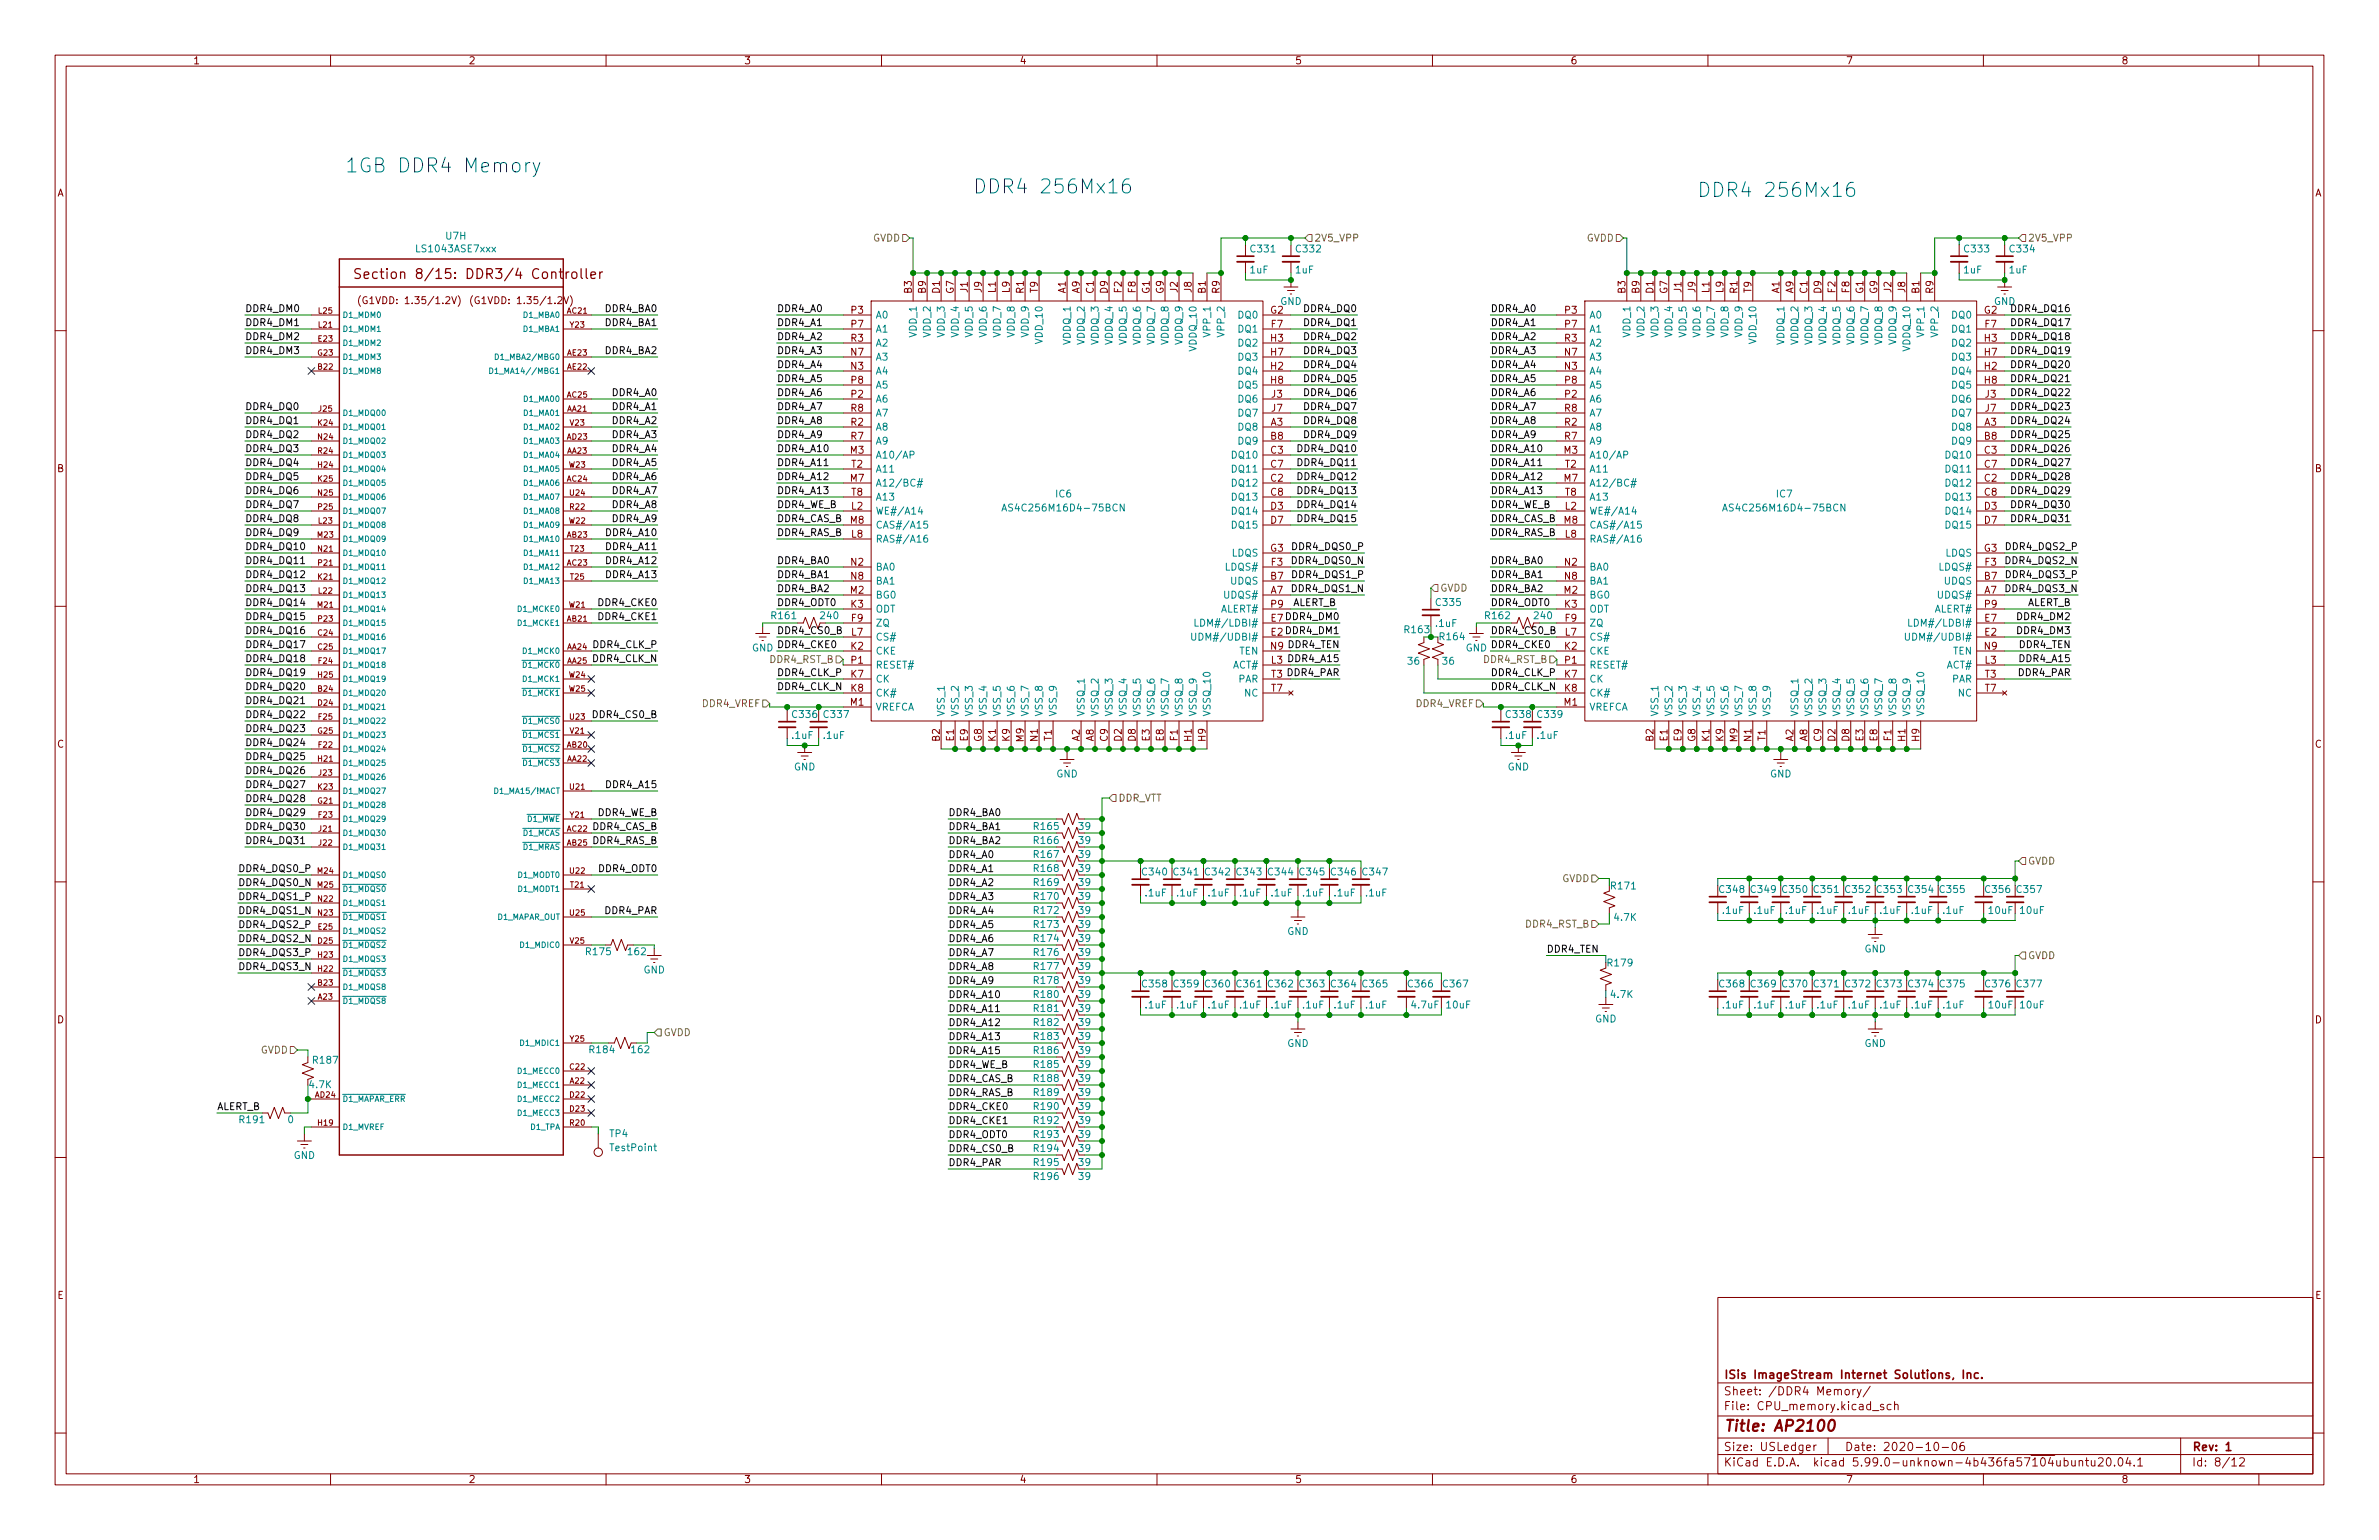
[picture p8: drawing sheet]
<svg xmlns="http://www.w3.org/2000/svg" width="432mm" height="279mm" viewBox="0 0 432 279" stroke-linecap="round" stroke-linejoin="round" font-family="sans-serif">
<defs><g id="words">
<g font-size="3.5" fill="#0000c2">
<text x="66" y="31.3">1GB DDR4 Memory</text>
<text x="180.4" y="35.1">DDR4 256Mx16</text>
<text x="311.8" y="35.8">DDR4 256Mx16</text>
</g>
<text font-size="2.8" fill="#840000" x="312.8" y="259.7">Title: AP2100</text>
<text font-size="2.5" fill="#840000" x="68.2" y="50.6">Section 8/15: DDR3/4 Controller</text>
<g font-size="2.1" fill="#840000">
<text x="312.8" y="250.2">ISis ImageStream Internet Solutions, Inc.</text>
<text x="312.8" y="255.9">File: CPU_memory.kicad_sch</text>
<text x="312.8" y="253.2">Sheet: /DDR4 Memory/</text>
<text x="312.8" y="263.2">Size: USLedger</text>
<text x="334.8" y="263.2">Date: 2020-10-06</text>
<text x="397.8" y="263.2">Rev: 1</text>
<text x="312.8" y="266">KiCad E.D.A. kicad 5.99.0-unknown-4b436fa57~104~ubuntu20.04.1</text>
<text x="397.8" y="266">Id: 8/12</text>
</g>
<g font-size="1.8" fill="#840000">
<text x="35" y="11.7">1</text>
<text x="85" y="11.7">2</text>
<text x="135" y="11.7">3</text>
<text x="185" y="11.7">4</text>
<text x="235" y="11.7">5</text>
<text x="285" y="11.7">6</text>
<text x="335" y="11.7">7</text>
<text x="385" y="11.7">8</text>
<text x="10.3" y="35.6">A</text>
<text x="420.1" y="35.6">A</text>
<text x="165.5" y="53.2" transform="rotate(-90 165.5 53.2)">B3</text>
<text x="168" y="53.2" transform="rotate(-90 168 53.2)">B9</text>
<text x="170.6" y="53.2" transform="rotate(-90 170.6 53.2)">D1</text>
<text x="173.1" y="53.2" transform="rotate(-90 173.1 53.2)">G7</text>
<text x="175.6" y="53.1" transform="rotate(-90 175.6 53.1)">J1</text>
<text x="178.2" y="53.1" transform="rotate(-90 178.2 53.1)">J9</text>
<text x="180.7" y="53.1" transform="rotate(-90 180.7 53.1)">L1</text>
<text x="183.3" y="53.1" transform="rotate(-90 183.3 53.1)">L9</text>
<text x="185.8" y="53.2" transform="rotate(-90 185.8 53.2)">R1</text>
<text x="188.3" y="53.1" transform="rotate(-90 188.3 53.1)">T9</text>
<text x="193.4" y="53.2" transform="rotate(-90 193.4 53.2)">A1</text>
<text x="196" y="53.2" transform="rotate(-90 196 53.2)">A9</text>
<text x="198.5" y="53.2" transform="rotate(-90 198.5 53.2)">C1</text>
<text x="201" y="53.2" transform="rotate(-90 201 53.2)">D9</text>
<text x="203.6" y="53.1" transform="rotate(-90 203.6 53.1)">F2</text>
<text x="206.1" y="53.1" transform="rotate(-90 206.1 53.1)">F8</text>
<text x="208.7" y="53.2" transform="rotate(-90 208.7 53.2)">G1</text>
<text x="211.2" y="53.2" transform="rotate(-90 211.2 53.2)">G9</text>
<text x="213.7" y="53.1" transform="rotate(-90 213.7 53.1)">J2</text>
<text x="216.3" y="53.1" transform="rotate(-90 216.3 53.1)">J8</text>
<text x="218.8" y="53.2" transform="rotate(-90 218.8 53.2)">B1</text>
<text x="221.4" y="53.2" transform="rotate(-90 221.4 53.2)">R9</text>
<text x="295" y="53.2" transform="rotate(-90 295 53.2)">B3</text>
<text x="297.6" y="53.2" transform="rotate(-90 297.6 53.2)">B9</text>
<text x="300.1" y="53.2" transform="rotate(-90 300.1 53.2)">D1</text>
<text x="302.6" y="53.2" transform="rotate(-90 302.6 53.2)">G7</text>
<text x="305.2" y="53.1" transform="rotate(-90 305.2 53.1)">J1</text>
<text x="307.7" y="53.1" transform="rotate(-90 307.7 53.1)">J9</text>
<text x="310.3" y="53.1" transform="rotate(-90 310.3 53.1)">L1</text>
<text x="312.8" y="53.1" transform="rotate(-90 312.8 53.1)">L9</text>
<text x="315.3" y="53.2" transform="rotate(-90 315.3 53.2)">R1</text>
<text x="317.9" y="53.1" transform="rotate(-90 317.9 53.1)">T9</text>
<text x="323" y="53.2" transform="rotate(-90 323 53.2)">A1</text>
<text x="325.5" y="53.2" transform="rotate(-90 325.5 53.2)">A9</text>
<text x="328" y="53.2" transform="rotate(-90 328 53.2)">C1</text>
<text x="330.6" y="53.2" transform="rotate(-90 330.6 53.2)">D9</text>
<text x="333.1" y="53.1" transform="rotate(-90 333.1 53.1)">F2</text>
<text x="335.7" y="53.1" transform="rotate(-90 335.7 53.1)">F8</text>
<text x="338.2" y="53.2" transform="rotate(-90 338.2 53.2)">G1</text>
<text x="340.7" y="53.2" transform="rotate(-90 340.7 53.2)">G9</text>
<text x="343.3" y="53.1" transform="rotate(-90 343.3 53.1)">J2</text>
<text x="345.8" y="53.1" transform="rotate(-90 345.8 53.1)">J8</text>
<text x="348.4" y="53.2" transform="rotate(-90 348.4 53.2)">B1</text>
<text x="350.9" y="53.2" transform="rotate(-90 350.9 53.2)">R9</text>
<text x="66.3" y="55.2">(G1VDD: 1.35/1.2V)</text>
<text x="86.7" y="55.2">(G1VDD: 1.35/1.2V)</text>
<text x="154.5" y="56.9">P3</text>
<text x="154.5" y="59.4">P7</text>
<text x="230.6" y="56.9">G2</text>
<text x="230.7" y="59.4">F7</text>
<text x="284" y="56.9">P3</text>
<text x="284" y="59.4">P7</text>
<text x="360.1" y="56.9">G2</text>
<text x="360.3" y="59.4">F7</text>
<text x="154.4" y="64.5">N7</text>
<text x="154.4" y="62">R3</text>
<text x="230.6" y="62">H3</text>
<text x="230.6" y="64.5">H7</text>
<text x="284" y="64.5">N7</text>
<text x="284" y="62">R3</text>
<text x="360.2" y="62">H3</text>
<text x="360.2" y="64.5">H7</text>
<text x="154.4" y="67.1">N3</text>
<text x="154.5" y="69.6">P8</text>
<text x="230.6" y="67.1">H2</text>
<text x="230.6" y="69.6">H8</text>
<text x="284" y="67.1">N3</text>
<text x="284" y="69.6">P8</text>
<text x="360.2" y="67.1">H2</text>
<text x="360.2" y="69.6">H8</text>
<text x="154.4" y="77.2">R2</text>
<text x="154.4" y="74.7">R8</text>
<text x="154.5" y="72.1">P2</text>
<text x="230.6" y="77.2">A3</text>
<text x="230.8" y="72.1">J3</text>
<text x="230.8" y="74.7">J7</text>
<text x="284" y="77.2">R2</text>
<text x="284" y="74.7">R8</text>
<text x="284" y="72.1">P2</text>
<text x="360.2" y="77.2">A3</text>
<text x="360.3" y="72.1">J3</text>
<text x="360.3" y="74.7">J7</text>
<text x="154.3" y="82.3">M3</text>
<text x="154.4" y="79.8">R7</text>
<text x="230.6" y="79.8">B8</text>
<text x="230.6" y="82.3">C3</text>
<text x="283.9" y="82.3">M3</text>
<text x="284" y="79.8">R7</text>
<text x="360.2" y="79.8">B8</text>
<text x="360.2" y="82.3">C3</text>
<text x="10.3" y="85.7">B</text>
<text x="154.3" y="87.4">M7</text>
<text x="154.5" y="84.8">T2</text>
<text x="154.5" y="89.9">T8</text>
<text x="230.6" y="87.4">C2</text>
<text x="230.6" y="84.8">C7</text>
<text x="230.6" y="89.9">C8</text>
<text x="283.9" y="87.4">M7</text>
<text x="284.1" y="84.8">T2</text>
<text x="284.1" y="89.9">T8</text>
<text x="360.2" y="87.4">C2</text>
<text x="360.2" y="84.8">C7</text>
<text x="360.2" y="89.9">C8</text>
<text x="420.1" y="85.7">B</text>
<text x="154.3" y="95">M8</text>
<text x="154.5" y="92.5">L2</text>
<text x="230.6" y="92.5">D3</text>
<text x="230.6" y="95">D7</text>
<text x="283.9" y="95">M8</text>
<text x="284.1" y="92.5">L2</text>
<text x="360.2" y="92.5">D3</text>
<text x="360.2" y="95">D7</text>
<text x="154.5" y="97.5">L8</text>
<text x="230.6" y="100.1">G3</text>
<text x="284.1" y="97.5">L8</text>
<text x="360.1" y="100.1">G3</text>
<text x="154.3" y="107.7">M2</text>
<text x="154.4" y="102.6">N2</text>
<text x="154.4" y="105.2">N8</text>
<text x="230.6" y="107.7">A7</text>
<text x="230.6" y="105.2">B7</text>
<text x="230.7" y="102.6">F3</text>
<text x="283.9" y="107.7">M2</text>
<text x="284" y="102.6">N2</text>
<text x="284" y="105.2">N8</text>
<text x="360.2" y="107.7">A7</text>
<text x="360.2" y="105.2">B7</text>
<text x="360.3" y="102.6">F3</text>
<text x="154.4" y="110.2">K3</text>
<text x="154.5" y="112.8">F9</text>
<text x="230.7" y="110.2">P9</text>
<text x="284" y="110.2">K3</text>
<text x="284.1" y="112.8">F9</text>
<text x="360.2" y="112.8">E7</text>
<text x="360.2" y="110.2">P9</text>
<text x="154.4" y="117.9">K2</text>
<text x="154.5" y="115.3">L7</text>
<text x="284" y="117.9">K2</text>
<text x="284.1" y="115.3">L7</text>
<text x="360.2" y="117.9">N9</text>
<text x="360.2" y="115.3">E2</text>
<text x="154.4" y="122.9">K7</text>
<text x="154.4" y="125.5">K8</text>
<text x="154.5" y="120.4">P1</text>
<text x="230.7" y="120.4">L3</text>
<text x="230.7" y="125.5">T7</text>
<text x="284" y="122.9">K7</text>
<text x="284" y="125.5">K8</text>
<text x="284" y="120.4">P1</text>
<text x="360.3" y="120.4">L3</text>
<text x="360.3" y="122.9">T3</text>
<text x="360.3" y="125.5">T7</text>
<text x="154.3" y="128">M1</text>
<text x="283.9" y="128">M1</text>
<text x="10.3" y="135.6">C</text>
<text x="170.6" y="134.5" transform="rotate(-90 170.6 134.5)">B2</text>
<text x="173.1" y="134.4" transform="rotate(-90 173.1 134.4)">E1</text>
<text x="175.6" y="134.4" transform="rotate(-90 175.6 134.4)">E9</text>
<text x="178.2" y="134.5" transform="rotate(-90 178.2 134.5)">G8</text>
<text x="180.7" y="134.5" transform="rotate(-90 180.7 134.5)">K1</text>
<text x="183.3" y="134.5" transform="rotate(-90 183.3 134.5)">K9</text>
<text x="185.8" y="134.6" transform="rotate(-90 185.8 134.6)">M9</text>
<text x="188.3" y="134.5" transform="rotate(-90 188.3 134.5)">N1</text>
<text x="190.9" y="134.4" transform="rotate(-90 190.9 134.4)">T1</text>
<text x="196" y="134.5" transform="rotate(-90 196 134.5)">A2</text>
<text x="198.5" y="134.5" transform="rotate(-90 198.5 134.5)">A8</text>
<text x="201" y="134.5" transform="rotate(-90 201 134.5)">C9</text>
<text x="203.6" y="134.5" transform="rotate(-90 203.6 134.5)">D2</text>
<text x="206.1" y="134.5" transform="rotate(-90 206.1 134.5)">D8</text>
<text x="208.7" y="134.4" transform="rotate(-90 208.7 134.4)">E3</text>
<text x="211.2" y="134.4" transform="rotate(-90 211.2 134.4)">E8</text>
<text x="213.7" y="134.4" transform="rotate(-90 213.7 134.4)">F1</text>
<text x="216.3" y="134.5" transform="rotate(-90 216.3 134.5)">H1</text>
<text x="218.8" y="134.5" transform="rotate(-90 218.8 134.5)">H9</text>
<text x="300.1" y="134.5" transform="rotate(-90 300.1 134.5)">B2</text>
<text x="302.6" y="134.4" transform="rotate(-90 302.6 134.4)">E1</text>
<text x="305.2" y="134.4" transform="rotate(-90 305.2 134.4)">E9</text>
<text x="307.7" y="134.5" transform="rotate(-90 307.7 134.5)">G8</text>
<text x="310.3" y="134.5" transform="rotate(-90 310.3 134.5)">K1</text>
<text x="312.8" y="134.5" transform="rotate(-90 312.8 134.5)">K9</text>
<text x="315.3" y="134.6" transform="rotate(-90 315.3 134.6)">M9</text>
<text x="317.9" y="134.5" transform="rotate(-90 317.9 134.5)">N1</text>
<text x="320.4" y="134.4" transform="rotate(-90 320.4 134.4)">T1</text>
<text x="325.5" y="134.5" transform="rotate(-90 325.5 134.5)">A2</text>
<text x="328" y="134.5" transform="rotate(-90 328 134.5)">A8</text>
<text x="330.6" y="134.5" transform="rotate(-90 330.6 134.5)">C9</text>
<text x="333.1" y="134.5" transform="rotate(-90 333.1 134.5)">D2</text>
<text x="335.7" y="134.5" transform="rotate(-90 335.7 134.5)">D8</text>
<text x="338.2" y="134.4" transform="rotate(-90 338.2 134.4)">E3</text>
<text x="340.7" y="134.4" transform="rotate(-90 340.7 134.4)">E8</text>
<text x="343.3" y="134.4" transform="rotate(-90 343.3 134.4)">F1</text>
<text x="345.8" y="134.5" transform="rotate(-90 345.8 134.5)">H1</text>
<text x="348.4" y="134.5" transform="rotate(-90 348.4 134.5)">H9</text>
<text x="420.1" y="135.6">C</text>
<text x="195.8" y="155.6">39</text>
<text x="195.8" y="160.7">39</text>
<text x="195.8" y="168.3">39</text>
<text x="195.8" y="176">39</text>
<text x="10.3" y="185.7">D</text>
<text x="195.8" y="181">39</text>
<text x="195.8" y="183.6">39</text>
<text x="420.1" y="185.7">D</text>
<text x="195.8" y="186.1">39</text>
<text x="195.8" y="188.7">39</text>
<text x="195.8" y="196.3">39</text>
<text x="195.8" y="203.9">39</text>
<text x="195.8" y="209">39</text>
<text x="10.4" y="235.7">E</text>
<text x="420.2" y="235.7">E</text>
<text x="35" y="269.1">1</text>
<text x="85" y="269.1">2</text>
<text x="135" y="269.1">3</text>
<text x="185" y="269.1">4</text>
<text x="235" y="269.1">5</text>
<text x="285" y="269.1">6</text>
<text x="335" y="269.1">7</text>
<text x="385" y="269.1">8</text>
</g>
<g font-size="1.8" fill="#008484">
<text x="75.8" y="45.8">LS1043ASE7xxx</text>
<text x="81" y="43.5">U7H</text>
<text x="227.1" y="45.8">C331</text>
<text x="235.4" y="45.8">C332</text>
<text x="356.6" y="45.8">C333</text>
<text x="364.9" y="45.8">C334</text>
<text x="226.9" y="49.6">1uF</text>
<text x="235.2" y="49.6">1uF</text>
<text x="356.5" y="49.6">1uF</text>
<text x="364.7" y="49.6">1uF</text>
<text x="158.9" y="57.8">A0</text>
<text x="224.8" y="57.8">DQ0</text>
<text x="232.3" y="55.3">GND</text>
<text x="288.4" y="57.8">A0</text>
<text x="354.4" y="57.8">DQ0</text>
<text x="361.9" y="55.3">GND</text>
<text x="158.9" y="65.4">A3</text>
<text x="158.9" y="60.3">A1</text>
<text x="158.9" y="62.9">A2</text>
<text x="166.4" y="61.1" transform="rotate(-90 166.4 61.1)">VDD_1</text>
<text x="168.9" y="61.1" transform="rotate(-90 168.9 61.1)">VDD_2</text>
<text x="171.4" y="61.1" transform="rotate(-90 171.4 61.1)">VDD_3</text>
<text x="174" y="61.1" transform="rotate(-90 174 61.1)">VDD_4</text>
<text x="176.5" y="61.1" transform="rotate(-90 176.5 61.1)">VDD_5</text>
<text x="179.1" y="61.1" transform="rotate(-90 179.1 61.1)">VDD_6</text>
<text x="181.6" y="61.1" transform="rotate(-90 181.6 61.1)">VDD_7</text>
<text x="184.1" y="61.1" transform="rotate(-90 184.1 61.1)">VDD_8</text>
<text x="186.7" y="61.1" transform="rotate(-90 186.7 61.1)">VDD_9</text>
<text x="189.2" y="62.1" transform="rotate(-90 189.2 62.1)">VDD_10</text>
<text x="194.3" y="62.4" transform="rotate(-90 194.3 62.4)">VDDQ_1</text>
<text x="196.8" y="62.4" transform="rotate(-90 196.8 62.4)">VDDQ_2</text>
<text x="199.4" y="62.4" transform="rotate(-90 199.4 62.4)">VDDQ_3</text>
<text x="201.9" y="62.4" transform="rotate(-90 201.9 62.4)">VDDQ_4</text>
<text x="204.5" y="62.4" transform="rotate(-90 204.5 62.4)">VDDQ_5</text>
<text x="207" y="62.4" transform="rotate(-90 207 62.4)">VDDQ_6</text>
<text x="209.5" y="62.4" transform="rotate(-90 209.5 62.4)">VDDQ_7</text>
<text x="212.1" y="62.4" transform="rotate(-90 212.1 62.4)">VDDQ_8</text>
<text x="214.6" y="62.4" transform="rotate(-90 214.6 62.4)">VDDQ_9</text>
<text x="217.2" y="63.4" transform="rotate(-90 217.2 63.4)">VDDQ_10</text>
<text x="219.7" y="60.9" transform="rotate(-90 219.7 60.9)">VPP_1</text>
<text x="222.2" y="60.9" transform="rotate(-90 222.2 60.9)">VPP_2</text>
<text x="224.8" y="60.3">DQ1</text>
<text x="224.8" y="62.9">DQ2</text>
<text x="224.8" y="65.4">DQ3</text>
<text x="288.4" y="65.4">A3</text>
<text x="288.4" y="60.3">A1</text>
<text x="288.4" y="62.9">A2</text>
<text x="295.9" y="61.1" transform="rotate(-90 295.9 61.1)">VDD_1</text>
<text x="298.4" y="61.1" transform="rotate(-90 298.4 61.1)">VDD_2</text>
<text x="301" y="61.1" transform="rotate(-90 301 61.1)">VDD_3</text>
<text x="303.5" y="61.1" transform="rotate(-90 303.5 61.1)">VDD_4</text>
<text x="306.1" y="61.1" transform="rotate(-90 306.1 61.1)">VDD_5</text>
<text x="308.6" y="61.1" transform="rotate(-90 308.6 61.1)">VDD_6</text>
<text x="311.1" y="61.1" transform="rotate(-90 311.1 61.1)">VDD_7</text>
<text x="313.7" y="61.1" transform="rotate(-90 313.7 61.1)">VDD_8</text>
<text x="316.2" y="61.1" transform="rotate(-90 316.2 61.1)">VDD_9</text>
<text x="318.8" y="62.1" transform="rotate(-90 318.8 62.1)">VDD_10</text>
<text x="323.8" y="62.4" transform="rotate(-90 323.8 62.4)">VDDQ_1</text>
<text x="326.4" y="62.4" transform="rotate(-90 326.4 62.4)">VDDQ_2</text>
<text x="328.9" y="62.4" transform="rotate(-90 328.9 62.4)">VDDQ_3</text>
<text x="331.5" y="62.4" transform="rotate(-90 331.5 62.4)">VDDQ_4</text>
<text x="334" y="62.4" transform="rotate(-90 334 62.4)">VDDQ_5</text>
<text x="336.5" y="62.4" transform="rotate(-90 336.5 62.4)">VDDQ_6</text>
<text x="339.1" y="62.4" transform="rotate(-90 339.1 62.4)">VDDQ_7</text>
<text x="341.6" y="62.4" transform="rotate(-90 341.6 62.4)">VDDQ_8</text>
<text x="344.2" y="62.4" transform="rotate(-90 344.2 62.4)">VDDQ_9</text>
<text x="346.7" y="63.4" transform="rotate(-90 346.7 63.4)">VDDQ_10</text>
<text x="349.2" y="60.9" transform="rotate(-90 349.2 60.9)">VPP_1</text>
<text x="351.8" y="60.9" transform="rotate(-90 351.8 60.9)">VPP_2</text>
<text x="354.4" y="60.3">DQ1</text>
<text x="354.4" y="62.9">DQ2</text>
<text x="354.4" y="65.4">DQ3</text>
<text x="158.9" y="67.9">A4</text>
<text x="158.9" y="70.5">A5</text>
<text x="224.8" y="67.9">DQ4</text>
<text x="224.8" y="70.5">DQ5</text>
<text x="288.4" y="67.9">A4</text>
<text x="288.4" y="70.5">A5</text>
<text x="354.4" y="67.9">DQ4</text>
<text x="354.4" y="70.5">DQ5</text>
<text x="158.9" y="73">A6</text>
<text x="158.9" y="75.6">A7</text>
<text x="224.8" y="73">DQ6</text>
<text x="224.8" y="75.6">DQ7</text>
<text x="288.4" y="73">A6</text>
<text x="288.4" y="75.6">A7</text>
<text x="354.4" y="73">DQ6</text>
<text x="354.4" y="75.6">DQ7</text>
<text x="158.9" y="83.2">A10/AP</text>
<text x="158.9" y="78.1">A8</text>
<text x="158.9" y="80.6">A9</text>
<text x="223.9" y="83.2">DQ10</text>
<text x="224.8" y="78.1">DQ8</text>
<text x="224.8" y="80.6">DQ9</text>
<text x="288.4" y="83.2">A10/AP</text>
<text x="288.4" y="78.1">A8</text>
<text x="288.4" y="80.6">A9</text>
<text x="353.4" y="83.2">DQ10</text>
<text x="354.4" y="78.1">DQ8</text>
<text x="354.4" y="80.6">DQ9</text>
<text x="158.9" y="88.3">A12/BC#</text>
<text x="158.9" y="85.7">A11</text>
<text x="223.9" y="88.3">DQ12</text>
<text x="223.9" y="85.7">DQ11</text>
<text x="288.4" y="88.3">A12/BC#</text>
<text x="288.4" y="85.7">A11</text>
<text x="353.4" y="88.3">DQ12</text>
<text x="353.4" y="85.7">DQ11</text>
<text x="158.9" y="93.3">WE#/A14</text>
<text x="158.9" y="95.9">CAS#/A15</text>
<text x="158.9" y="90.8">A13</text>
<text x="183.2" y="92.8">AS4C256M16D4-75BCN</text>
<text x="191.7" y="90.2">IC6</text>
<text x="223.9" y="90.8">DQ13</text>
<text x="223.9" y="93.3">DQ14</text>
<text x="223.9" y="95.9">DQ15</text>
<text x="288.4" y="93.3">WE#/A14</text>
<text x="288.4" y="95.9">CAS#/A15</text>
<text x="288.4" y="90.8">A13</text>
<text x="314" y="92.8">AS4C256M16D4-75BCN</text>
<text x="322.5" y="90.2">IC7</text>
<text x="353.4" y="90.8">DQ13</text>
<text x="353.4" y="93.3">DQ14</text>
<text x="353.4" y="95.9">DQ15</text>
<text x="158.9" y="98.4">RAS#/A16</text>
<text x="223.6" y="101">LDQS</text>
<text x="288.4" y="98.4">RAS#/A16</text>
<text x="353.1" y="101">LDQS</text>
<text x="158.9" y="103.5">BA0</text>
<text x="158.9" y="106">BA1</text>
<text x="222.6" y="103.5">LDQS#</text>
<text x="223.4" y="106">UDQS</text>
<text x="288.4" y="103.5">BA0</text>
<text x="288.4" y="106">BA1</text>
<text x="352.1" y="103.5">LDQS#</text>
<text x="352.9" y="106">UDQS</text>
<text x="140.1" y="112.3">R161</text>
<text x="149" y="112.3">240</text>
<text x="158.9" y="113.7">ZQ</text>
<text x="158.9" y="111.1">ODT</text>
<text x="158.9" y="108.6">BG0</text>
<text x="218.1" y="113.7">LDM#/LDBI#</text>
<text x="221.6" y="111.1">ALERT#</text>
<text x="222.4" y="108.6">UDQS#</text>
<text x="260.6" y="113.7">.1uF</text>
<text x="260.8" y="109.9">C335</text>
<text x="269.7" y="112.3">R162</text>
<text x="278.6" y="112.3">240</text>
<text x="288.4" y="113.7">ZQ</text>
<text x="288.4" y="111.1">ODT</text>
<text x="288.4" y="108.6">BG0</text>
<text x="347.6" y="113.7">LDM#/LDBI#</text>
<text x="351.1" y="111.1">ALERT#</text>
<text x="351.9" y="108.6">UDQS#</text>
<text x="136.5" y="118.2">GND</text>
<text x="158.9" y="118.7">CKE</text>
<text x="158.9" y="116.2">CS#</text>
<text x="217.7" y="116.2">UDM#/UDBI#</text>
<text x="224.9" y="118.7">TEN</text>
<text x="255" y="114.9">R163</text>
<text x="261.4" y="116.1">R164</text>
<text x="266" y="118.2">GND</text>
<text x="288.4" y="118.7">CKE</text>
<text x="288.4" y="116.2">CS#</text>
<text x="347.2" y="116.2">UDM#/UDBI#</text>
<text x="354.5" y="118.7">TEN</text>
<text x="158.9" y="123.8">CK</text>
<text x="158.9" y="121.3">RESET#</text>
<text x="223.9" y="121.3">ACT#</text>
<text x="224.7" y="123.8">PAR</text>
<text x="255.6" y="120.6">36</text>
<text x="261.9" y="120.6">36</text>
<text x="288.4" y="123.8">CK</text>
<text x="288.4" y="121.3">RESET#</text>
<text x="353.4" y="121.3">ACT#</text>
<text x="354.3" y="123.8">PAR</text>
<text x="143.9" y="130.2">C336</text>
<text x="149.6" y="130.2">C337</text>
<text x="158.9" y="126.4">CK#</text>
<text x="158.9" y="128.9">VREFCA</text>
<text x="171.4" y="130" transform="rotate(-90 171.4 130)">VSS_1</text>
<text x="174" y="130" transform="rotate(-90 174 130)">VSS_2</text>
<text x="176.5" y="130" transform="rotate(-90 176.5 130)">VSS_3</text>
<text x="179.1" y="130" transform="rotate(-90 179.1 130)">VSS_4</text>
<text x="181.6" y="130" transform="rotate(-90 181.6 130)">VSS_5</text>
<text x="184.1" y="130" transform="rotate(-90 184.1 130)">VSS_6</text>
<text x="186.7" y="130" transform="rotate(-90 186.7 130)">VSS_7</text>
<text x="189.2" y="130" transform="rotate(-90 189.2 130)">VSS_8</text>
<text x="191.8" y="130" transform="rotate(-90 191.8 130)">VSS_9</text>
<text x="196.8" y="130" transform="rotate(-90 196.8 130)">VSSQ_1</text>
<text x="199.4" y="130" transform="rotate(-90 199.4 130)">VSSQ_2</text>
<text x="201.9" y="130" transform="rotate(-90 201.9 130)">VSSQ_3</text>
<text x="204.5" y="130" transform="rotate(-90 204.5 130)">VSSQ_4</text>
<text x="207" y="130" transform="rotate(-90 207 130)">VSSQ_5</text>
<text x="209.5" y="130" transform="rotate(-90 209.5 130)">VSSQ_6</text>
<text x="212.1" y="130" transform="rotate(-90 212.1 130)">VSSQ_7</text>
<text x="214.6" y="130" transform="rotate(-90 214.6 130)">VSSQ_8</text>
<text x="217.2" y="130" transform="rotate(-90 217.2 130)">VSSQ_9</text>
<text x="219.7" y="130" transform="rotate(-90 219.7 130)">VSSQ_10</text>
<text x="225.9" y="126.4">NC</text>
<text x="273.5" y="130.2">C338</text>
<text x="279.2" y="130.2">C339</text>
<text x="288.4" y="126.4">CK#</text>
<text x="288.4" y="128.9">VREFCA</text>
<text x="301" y="130" transform="rotate(-90 301 130)">VSS_1</text>
<text x="303.5" y="130" transform="rotate(-90 303.5 130)">VSS_2</text>
<text x="306.1" y="130" transform="rotate(-90 306.1 130)">VSS_3</text>
<text x="308.6" y="130" transform="rotate(-90 308.6 130)">VSS_4</text>
<text x="311.1" y="130" transform="rotate(-90 311.1 130)">VSS_5</text>
<text x="313.7" y="130" transform="rotate(-90 313.7 130)">VSS_6</text>
<text x="316.2" y="130" transform="rotate(-90 316.2 130)">VSS_7</text>
<text x="318.8" y="130" transform="rotate(-90 318.8 130)">VSS_8</text>
<text x="321.3" y="130" transform="rotate(-90 321.3 130)">VSS_9</text>
<text x="326.4" y="130" transform="rotate(-90 326.4 130)">VSSQ_1</text>
<text x="328.9" y="130" transform="rotate(-90 328.9 130)">VSSQ_2</text>
<text x="331.5" y="130" transform="rotate(-90 331.5 130)">VSSQ_3</text>
<text x="334" y="130" transform="rotate(-90 334 130)">VSSQ_4</text>
<text x="336.5" y="130" transform="rotate(-90 336.5 130)">VSSQ_5</text>
<text x="339.1" y="130" transform="rotate(-90 339.1 130)">VSSQ_6</text>
<text x="341.6" y="130" transform="rotate(-90 341.6 130)">VSSQ_7</text>
<text x="344.2" y="130" transform="rotate(-90 344.2 130)">VSSQ_8</text>
<text x="346.7" y="130" transform="rotate(-90 346.7 130)">VSSQ_9</text>
<text x="349.2" y="130" transform="rotate(-90 349.2 130)">VSSQ_10</text>
<text x="355.5" y="126.4">NC</text>
<text x="143.8" y="134.1">.1uF</text>
<text x="149.5" y="134.1">.1uF</text>
<text x="273.3" y="134.1">.1uF</text>
<text x="279.1" y="134.1">.1uF</text>
<text x="144.1" y="139.8">GND</text>
<text x="191.7" y="141">GND</text>
<text x="273.6" y="139.8">GND</text>
<text x="321.2" y="141">GND</text>
<text x="187.8" y="155.6">R167</text>
<text x="187.8" y="153.1">R166</text>
<text x="187.8" y="150.6">R165</text>
<text x="195.8" y="153.1">39</text>
<text x="195.8" y="150.6">39</text>
<text x="187.8" y="160.7">R169</text>
<text x="187.8" y="158.2">R168</text>
<text x="195.8" y="158.2">39</text>
<text x="207.4" y="158.8">C340</text>
<text x="213.1" y="158.8">C341</text>
<text x="218.9" y="158.8">C342</text>
<text x="224.6" y="158.8">C343</text>
<text x="230.3" y="158.8">C344</text>
<text x="236" y="158.8">C345</text>
<text x="241.7" y="158.8">C346</text>
<text x="247.4" y="158.8">C347</text>
<text x="292.5" y="161.4">R171</text>
<text x="312.2" y="162">C348</text>
<text x="317.9" y="162">C349</text>
<text x="323.6" y="162">C350</text>
<text x="329.3" y="162">C351</text>
<text x="335.1" y="162">C352</text>
<text x="340.8" y="162">C353</text>
<text x="346.5" y="162">C354</text>
<text x="352.2" y="162">C355</text>
<text x="360.5" y="162">C356</text>
<text x="366.2" y="162">C357</text>
<text x="187.8" y="165.8">R172</text>
<text x="187.8" y="163.3">R170</text>
<text x="195.8" y="165.8">39</text>
<text x="195.8" y="163.3">39</text>
<text x="207.9" y="162.6">.1uF</text>
<text x="213.6" y="162.6">.1uF</text>
<text x="219.4" y="162.6">.1uF</text>
<text x="225.1" y="162.6">.1uF</text>
<text x="230.8" y="162.6">.1uF</text>
<text x="236.5" y="162.6">.1uF</text>
<text x="242.2" y="162.6">.1uF</text>
<text x="247.9" y="162.6">.1uF</text>
<text x="293.1" y="167.1">4.7K</text>
<text x="312.7" y="165.8">.1uF</text>
<text x="318.4" y="165.8">.1uF</text>
<text x="324.1" y="165.8">.1uF</text>
<text x="329.9" y="165.8">.1uF</text>
<text x="335.6" y="165.8">.1uF</text>
<text x="341.3" y="165.8">.1uF</text>
<text x="347" y="165.8">.1uF</text>
<text x="352.7" y="165.8">.1uF</text>
<text x="361" y="165.8">10uF</text>
<text x="366.7" y="165.8">10uF</text>
<text x="114.1" y="173.3">162</text>
<text x="187.8" y="168.3">R173</text>
<text x="187.8" y="173.4">R176</text>
<text x="187.8" y="170.9">R174</text>
<text x="195.8" y="173.4">39</text>
<text x="195.8" y="170.9">39</text>
<text x="233.6" y="169.6">GND</text>
<text x="338.4" y="172.8">GND</text>
<text x="116.8" y="176.6">GND</text>
<text x="187.8" y="176">R177</text>
<text x="187.8" y="178.5">R178</text>
<text x="195.8" y="178.5">39</text>
<text x="207.4" y="179.1">C358</text>
<text x="213.1" y="179.1">C359</text>
<text x="218.9" y="179.1">C360</text>
<text x="224.6" y="179.1">C361</text>
<text x="230.3" y="179.1">C362</text>
<text x="236" y="179.1">C363</text>
<text x="241.7" y="179.1">C364</text>
<text x="247.4" y="179.1">C365</text>
<text x="255.7" y="179.1">C366</text>
<text x="262" y="179.1">C367</text>
<text x="291.9" y="175.3">R179</text>
<text x="312.2" y="179.1">C368</text>
<text x="317.9" y="179.1">C369</text>
<text x="323.6" y="179.1">C370</text>
<text x="329.3" y="179.1">C371</text>
<text x="335.1" y="179.1">C372</text>
<text x="340.8" y="179.1">C373</text>
<text x="346.5" y="179.1">C374</text>
<text x="352.2" y="179.1">C375</text>
<text x="360.5" y="179.1">C376</text>
<text x="366.2" y="179.1">C377</text>
<text x="187.8" y="181">R180</text>
<text x="187.8" y="183.6">R181</text>
<text x="207.9" y="182.9">.1uF</text>
<text x="213.6" y="182.9">.1uF</text>
<text x="219.4" y="182.9">.1uF</text>
<text x="225.1" y="182.9">.1uF</text>
<text x="230.8" y="182.9">.1uF</text>
<text x="236.5" y="182.9">.1uF</text>
<text x="242.2" y="182.9">.1uF</text>
<text x="247.9" y="182.9">.1uF</text>
<text x="256.3" y="182.9">4.7uF</text>
<text x="262.6" y="182.9">10uF</text>
<text x="289.5" y="185.5">GND</text>
<text x="292.5" y="181">4.7K</text>
<text x="312.7" y="182.9">.1uF</text>
<text x="318.4" y="182.9">.1uF</text>
<text x="324.1" y="182.9">.1uF</text>
<text x="329.9" y="182.9">.1uF</text>
<text x="335.6" y="182.9">.1uF</text>
<text x="341.3" y="182.9">.1uF</text>
<text x="347" y="182.9">.1uF</text>
<text x="352.7" y="182.9">.1uF</text>
<text x="361" y="182.9">10uF</text>
<text x="366.7" y="182.9">10uF</text>
<text x="107.1" y="191.1">R184</text>
<text x="187.8" y="186.1">R182</text>
<text x="187.8" y="188.7">R183</text>
<text x="187.8" y="191.2">R186</text>
<text x="195.8" y="191.2">39</text>
<text x="233.6" y="189.9">GND</text>
<text x="338.4" y="189.9">GND</text>
<text x="56.2" y="197.4">4.7K</text>
<text x="56.9" y="193">R187</text>
<text x="187.8" y="196.3">R188</text>
<text x="187.8" y="193.7">R185</text>
<text x="195.8" y="193.7">39</text>
<text x="43.6" y="203.8">R191</text>
<text x="52.3" y="203.8">0</text>
<text x="187.8" y="203.9">R192</text>
<text x="187.8" y="201.4">R190</text>
<text x="187.8" y="198.8">R189</text>
<text x="195.8" y="201.4">39</text>
<text x="195.8" y="198.8">39</text>
<text x="110.7" y="206.3">TP4</text>
<text x="110.9" y="208.8">TestPoint</text>
<text x="187.8" y="209">R194</text>
<text x="187.8" y="206.4">R193</text>
<text x="195.8" y="206.4">39</text>
<text x="53.3" y="210.3">GND</text>
<text x="187.8" y="214.1">R196</text>
<text x="187.8" y="211.5">R195</text>
<text x="195.8" y="214.1">39</text>
<text x="195.8" y="211.5">39</text>
</g>
<g font-size="1.8" fill="#848400">
<text x="158.3" y="43.8">GVDD</text>
<text x="238.5" y="43.8">2V5_VPP</text>
<text x="287.9" y="43.8">GVDD</text>
<text x="368" y="43.8">2V5_VPP</text>
<text x="261.4" y="107.3">GVDD</text>
<text x="139.8" y="120.3">DDR4_RST_B</text>
<text x="269.3" y="120.3">DDR4_RST_B</text>
<text x="127.5" y="128.3">DDR4_VREF</text>
<text x="257.1" y="128.3">DDR4_VREF</text>
<text x="202.9" y="145.4">DDR_VTT</text>
<text x="283.4" y="160">GVDD</text>
<text x="368" y="156.8">GVDD</text>
<text x="276.9" y="168.3">DDR4_RST_B</text>
<text x="368" y="174">GVDD</text>
<text x="47.2" y="191.1">GVDD</text>
<text x="120.4" y="188">GVDD</text>
</g>
<g font-size="1.8">
<text x="44.4" y="56.6">DDR4_DM0</text>
<text x="44.4" y="59.2">DDR4_DM1</text>
<text x="110" y="56.6">DDR4_BA0</text>
<text x="110" y="59.2">DDR4_BA1</text>
<text x="141" y="59.2">DDR4_A1</text>
<text x="141" y="56.6">DDR4_A0</text>
<text x="236.9" y="59.2">DDR4_DQ1</text>
<text x="236.9" y="56.6">DDR4_DQ0</text>
<text x="270.5" y="59.2">DDR4_A1</text>
<text x="270.5" y="56.6">DDR4_A0</text>
<text x="365.5" y="59.2">DDR4_DQ17</text>
<text x="365.5" y="56.6">DDR4_DQ16</text>
<text x="44.4" y="61.7">DDR4_DM2</text>
<text x="44.4" y="64.2">DDR4_DM3</text>
<text x="110" y="64.2">DDR4_BA2</text>
<text x="141" y="61.7">DDR4_A2</text>
<text x="141" y="64.2">DDR4_A3</text>
<text x="236.9" y="64.2">DDR4_DQ3</text>
<text x="236.9" y="61.7">DDR4_DQ2</text>
<text x="270.5" y="64.2">DDR4_A3</text>
<text x="270.5" y="61.7">DDR4_A2</text>
<text x="365.5" y="64.2">DDR4_DQ19</text>
<text x="365.5" y="61.7">DDR4_DQ18</text>
<text x="111.3" y="71.9">DDR4_A0</text>
<text x="141" y="71.9">DDR4_A6</text>
<text x="141" y="69.3">DDR4_A5</text>
<text x="141" y="66.8">DDR4_A4</text>
<text x="236.9" y="71.9">DDR4_DQ6</text>
<text x="236.9" y="69.3">DDR4_DQ5</text>
<text x="236.9" y="66.8">DDR4_DQ4</text>
<text x="270.5" y="66.8">DDR4_A4</text>
<text x="270.5" y="69.3">DDR4_A5</text>
<text x="270.5" y="71.9">DDR4_A6</text>
<text x="365.5" y="66.8">DDR4_DQ20</text>
<text x="365.5" y="71.9">DDR4_DQ22</text>
<text x="365.5" y="69.3">DDR4_DQ21</text>
<text x="44.4" y="74.4">DDR4_DQ0</text>
<text x="44.4" y="76.9">DDR4_DQ1</text>
<text x="111.3" y="76.9">DDR4_A2</text>
<text x="111.3" y="74.4">DDR4_A1</text>
<text x="141" y="76.9">DDR4_A8</text>
<text x="141" y="74.4">DDR4_A7</text>
<text x="236.9" y="74.4">DDR4_DQ7</text>
<text x="236.9" y="76.9">DDR4_DQ8</text>
<text x="270.5" y="76.9">DDR4_A8</text>
<text x="270.5" y="74.4">DDR4_A7</text>
<text x="365.5" y="76.9">DDR4_DQ24</text>
<text x="365.5" y="74.4">DDR4_DQ23</text>
<text x="44.4" y="82">DDR4_DQ3</text>
<text x="44.4" y="79.5">DDR4_DQ2</text>
<text x="111.3" y="82">DDR4_A4</text>
<text x="111.3" y="79.5">DDR4_A3</text>
<text x="141" y="82">DDR4_A10</text>
<text x="141" y="79.5">DDR4_A9</text>
<text x="236" y="82">DDR4_DQ10</text>
<text x="236.9" y="79.5">DDR4_DQ9</text>
<text x="270.5" y="79.5">DDR4_A9</text>
<text x="270.5" y="82">DDR4_A10</text>
<text x="365.5" y="82">DDR4_DQ26</text>
<text x="365.5" y="79.5">DDR4_DQ25</text>
<text x="44.4" y="89.6">DDR4_DQ6</text>
<text x="44.4" y="87.1">DDR4_DQ5</text>
<text x="44.4" y="84.6">DDR4_DQ4</text>
<text x="111.3" y="87.1">DDR4_A6</text>
<text x="111.3" y="89.6">DDR4_A7</text>
<text x="111.3" y="84.6">DDR4_A5</text>
<text x="141" y="89.6">DDR4_A13</text>
<text x="141" y="87.1">DDR4_A12</text>
<text x="141" y="84.6">DDR4_A11</text>
<text x="236" y="84.6">DDR4_DQ11</text>
<text x="236" y="87.1">DDR4_DQ12</text>
<text x="236" y="89.6">DDR4_DQ13</text>
<text x="270.5" y="84.6">DDR4_A11</text>
<text x="270.5" y="87.1">DDR4_A12</text>
<text x="270.5" y="89.6">DDR4_A13</text>
<text x="365.5" y="89.6">DDR4_DQ29</text>
<text x="365.5" y="87.1">DDR4_DQ28</text>
<text x="365.5" y="84.6">DDR4_DQ27</text>
<text x="44.4" y="94.7">DDR4_DQ8</text>
<text x="44.4" y="92.2">DDR4_DQ7</text>
<text x="111.3" y="92.2">DDR4_A8</text>
<text x="111.3" y="94.7">DDR4_A9</text>
<text x="141" y="92.2">DDR4_WE_B</text>
<text x="141" y="94.7">DDR4_CAS_B</text>
<text x="236" y="92.2">DDR4_DQ14</text>
<text x="236" y="94.7">DDR4_DQ15</text>
<text x="270.5" y="92.2">DDR4_WE_B</text>
<text x="270.5" y="94.7">DDR4_CAS_B</text>
<text x="365.5" y="94.7">DDR4_DQ31</text>
<text x="365.5" y="92.2">DDR4_DQ30</text>
<text x="44.4" y="97.3">DDR4_DQ9</text>
<text x="44.4" y="99.8">DDR4_DQ10</text>
<text x="110.3" y="99.8">DDR4_A11</text>
<text x="110.3" y="97.3">DDR4_A10</text>
<text x="141" y="97.3">DDR4_RAS_B</text>
<text x="234.9" y="99.8">DDR4_DQS0_P</text>
<text x="270.5" y="97.3">DDR4_RAS_B</text>
<text x="364.4" y="99.8">DDR4_DQS2_P</text>
<text x="44.4" y="102.3">DDR4_DQ11</text>
<text x="44.4" y="104.9">DDR4_DQ12</text>
<text x="44.4" y="107.4">DDR4_DQ13</text>
<text x="110.3" y="104.9">DDR4_A13</text>
<text x="110.3" y="102.3">DDR4_A12</text>
<text x="141" y="107.4">DDR4_BA2</text>
<text x="141" y="104.9">DDR4_BA1</text>
<text x="141" y="102.3">DDR4_BA0</text>
<text x="234.8" y="107.4">DDR4_DQS1_N</text>
<text x="234.8" y="102.3">DDR4_DQS0_N</text>
<text x="234.9" y="104.9">DDR4_DQS1_P</text>
<text x="270.5" y="107.4">DDR4_BA2</text>
<text x="270.5" y="102.3">DDR4_BA0</text>
<text x="270.5" y="104.9">DDR4_BA1</text>
<text x="364.3" y="102.3">DDR4_DQS2_N</text>
<text x="364.3" y="107.4">DDR4_DQS3_N</text>
<text x="364.4" y="104.9">DDR4_DQS3_P</text>
<text x="44.4" y="110">DDR4_DQ14</text>
<text x="44.4" y="112.5">DDR4_DQ15</text>
<text x="108.9" y="112.5">DDR4_CKE1</text>
<text x="108.9" y="110">DDR4_CKE0</text>
<text x="141" y="110">DDR4_ODT0</text>
<text x="230.7" y="112.8">E7 DDR4_DM0</text>
<text x="234.4" y="110">ALERT_B</text>
<text x="270.5" y="110">DDR4_ODT0</text>
<text x="366.4" y="112.5">DDR4_DM2</text>
<text x="367.8" y="110">ALERT_B</text>
<text x="44.4" y="115">DDR4_DQ16</text>
<text x="44.4" y="117.6">DDR4_DQ17</text>
<text x="107.8" y="117.6">DDR4_CLK_P</text>
<text x="141" y="115">DDR4_CS0_B</text>
<text x="141" y="117.6">DDR4_CKE0</text>
<text x="230.6" y="117.9">N9 DDR4_TEN</text>
<text x="230.7" y="115.3">E2 DDR4_DM1</text>
<text x="270.5" y="115">DDR4_CS0_B</text>
<text x="270.5" y="117.6">DDR4_CKE0</text>
<text x="366.4" y="115">DDR4_DM3</text>
<text x="366.6" y="117.6">DDR4_TEN</text>
<text x="44.4" y="120.1">DDR4_DQ18</text>
<text x="44.4" y="122.7">DDR4_DQ19</text>
<text x="44.4" y="125.2">DDR4_DQ20</text>
<text x="107.7" y="120.1">DDR4_CLK_N</text>
<text x="141" y="122.7">DDR4_CLK_P</text>
<text x="141" y="125.2">DDR4_CLK_N</text>
<text x="230.7" y="122.9">T3 DDR4_PAR</text>
<text x="234.2" y="120.1">DDR4_A15</text>
<text x="270.5" y="125.2">DDR4_CLK_N</text>
<text x="270.5" y="122.7">DDR4_CLK_P</text>
<text x="366.4" y="122.7">DDR4_PAR</text>
<text x="366.9" y="120.1">DDR4_A15</text>
<text x="44.4" y="127.7">DDR4_DQ21</text>
<text x="44.4" y="130.3">DDR4_DQ22</text>
<text x="107.9" y="130.3">DDR4_CS0_B</text>
<text x="44.4" y="137.9">DDR4_DQ25</text>
<text x="44.4" y="132.8">DDR4_DQ23</text>
<text x="44.4" y="135.4">DDR4_DQ24</text>
<text x="44.4" y="140.4">DDR4_DQ26</text>
<text x="44.4" y="143">DDR4_DQ27</text>
<text x="110.3" y="143">DDR4_A15</text>
<text x="44.4" y="145.5">DDR4_DQ28</text>
<text x="44.4" y="148.1">DDR4_DQ29</text>
<text x="108.5" y="148.1">DDR4_WE_B</text>
<text x="172.1" y="148.1">DDR4_BA0</text>
<text x="44.4" y="150.6">DDR4_DQ30</text>
<text x="44.4" y="153.1">DDR4_DQ31</text>
<text x="107.6" y="150.6">DDR4_CAS_B</text>
<text x="107.6" y="153.1">DDR4_RAS_B</text>
<text x="172.1" y="150.6">DDR4_BA1</text>
<text x="172.1" y="153.1">DDR4_BA2</text>
<text x="172.1" y="155.7">DDR4_A0</text>
<text x="43.2" y="158.2">DDR4_DQS0_P</text>
<text x="43.2" y="160.8">DDR4_DQS0_N</text>
<text x="108.9" y="158.2">DDR4_ODT0</text>
<text x="172.1" y="158.2">DDR4_A1</text>
<text x="172.1" y="160.8">DDR4_A2</text>
<text x="43.2" y="163.3">DDR4_DQS1_P</text>
<text x="43.2" y="165.8">DDR4_DQS1_N</text>
<text x="109.8" y="165.8">DDR4_PAR</text>
<text x="172.1" y="163.3">DDR4_A3</text>
<text x="172.1" y="165.8">DDR4_A4</text>
<text x="43.2" y="173.5">DDR4_DQS3_P</text>
<text x="43.2" y="168.4">DDR4_DQS2_P</text>
<text x="43.2" y="170.9">DDR4_DQS2_N</text>
<text x="172.1" y="170.9">DDR4_A6</text>
<text x="172.1" y="173.5">DDR4_A7</text>
<text x="172.1" y="168.4">DDR4_A5</text>
<text x="280.7" y="172.8">DDR4_TEN</text>
<text x="43.2" y="176">DDR4_DQS3_N</text>
<text x="172.1" y="176">DDR4_A8</text>
<text x="172.1" y="178.5">DDR4_A9</text>
<text x="172.1" y="181.1">DDR4_A10</text>
<text x="172.1" y="183.6">DDR4_A11</text>
<text x="172.1" y="186.2">DDR4_A12</text>
<text x="172.1" y="188.7">DDR4_A13</text>
<text x="172.1" y="191.2">DDR4_A15</text>
<text x="172.1" y="193.8">DDR4_WE_B</text>
<text x="172.1" y="196.3">DDR4_CAS_B</text>
<text x="39.4" y="201.4">ALERT_B</text>
<text x="172.1" y="201.4">DDR4_CKE0</text>
<text x="172.1" y="203.9">DDR4_CKE1</text>
<text x="172.1" y="198.9">DDR4_RAS_B</text>
<text x="172.1" y="206.5">DDR4_ODT0</text>
<text x="172.1" y="209">DDR4_CS0_B</text>
<text x="172.1" y="211.6">DDR4_PAR</text>
</g>
<g font-size="1.8" fill="#008400">
<text x="106.5" y="173.3">R175</text>
<text x="114.7" y="191.1">162</text>
</g>
<g font-size="1.4" fill="#840000">
<text x="57.8" y="59.4">L21</text>
<text x="57.8" y="56.9">L25</text>
<text x="103" y="56.9">AC21</text>
<text x="103.5" y="59.4">Y23</text>
<text x="57.7" y="64.5">G23</text>
<text x="57.8" y="62">E23</text>
<text x="103" y="64.5">AE23</text>
<text x="57.8" y="67.1">B22</text>
<text x="103" y="67.1">AE22</text>
<text x="57.8" y="77.2">K24</text>
<text x="57.9" y="74.7">J25</text>
<text x="103" y="74.7">AA21</text>
<text x="103" y="72.1">AC25</text>
<text x="103.5" y="77.2">V23</text>
<text x="57.8" y="79.8">N24</text>
<text x="57.8" y="82.3">R24</text>
<text x="103" y="82.3">AA23</text>
<text x="103" y="79.8">AD23</text>
<text x="57.8" y="84.8">H24</text>
<text x="57.8" y="87.4">K25</text>
<text x="57.8" y="89.9">N25</text>
<text x="103" y="87.4">AC24</text>
<text x="103.3" y="84.8">W23</text>
<text x="103.5" y="89.9">U24</text>
<text x="57.8" y="92.5">P25</text>
<text x="57.8" y="95">L23</text>
<text x="103.3" y="95">W22</text>
<text x="103.5" y="92.5">R22</text>
<text x="57.7" y="97.5">M23</text>
<text x="57.8" y="100.1">N21</text>
<text x="103" y="97.5">AB23</text>
<text x="103.6" y="100.1">T23</text>
<text x="57.8" y="105.2">K21</text>
<text x="57.8" y="102.6">P21</text>
<text x="57.8" y="107.7">L22</text>
<text x="103" y="102.6">AC23</text>
<text x="103.6" y="105.2">T25</text>
<text x="57.7" y="110.2">M21</text>
<text x="57.8" y="112.8">P23</text>
<text x="103" y="112.8">AB21</text>
<text x="103.3" y="110.2">W21</text>
<text x="57.8" y="115.3">C24</text>
<text x="57.8" y="117.9">C25</text>
<text x="103" y="117.9">AA24</text>
<text x="57.8" y="125.5">B24</text>
<text x="57.8" y="122.9">H25</text>
<text x="57.8" y="120.4">F24</text>
<text x="103" y="120.4">AA25</text>
<text x="103.3" y="122.9">W24</text>
<text x="103.3" y="125.5">W25</text>
<text x="57.8" y="128">D24</text>
<text x="57.8" y="130.6">F25</text>
<text x="103.5" y="130.6">U23</text>
<text x="57.7" y="133.1">G25</text>
<text x="57.8" y="135.6">F22</text>
<text x="103" y="135.6">AB20</text>
<text x="103.5" y="133.1">V21</text>
<text x="57.8" y="138.2">H21</text>
<text x="57.8" y="143.3">K23</text>
<text x="57.9" y="140.7">J23</text>
<text x="103" y="138.2">AA22</text>
<text x="103.5" y="143.3">U21</text>
<text x="57.7" y="145.8">G21</text>
<text x="57.8" y="148.3">F23</text>
<text x="103.5" y="148.3">Y21</text>
<text x="57.9" y="150.9">J21</text>
<text x="57.9" y="153.4">J22</text>
<text x="103" y="153.4">AB25</text>
<text x="103" y="150.9">AC22</text>
<text x="57.7" y="158.5">M24</text>
<text x="57.7" y="161">M25</text>
<text x="103.5" y="158.5">U22</text>
<text x="103.6" y="161">T21</text>
<text x="57.8" y="163.6">N22</text>
<text x="57.8" y="166.1">N23</text>
<text x="103.5" y="166.1">U25</text>
<text x="57.8" y="171.2">D25</text>
<text x="57.8" y="173.7">H23</text>
<text x="57.8" y="168.7">E25</text>
<text x="103.5" y="171.2">V25</text>
<text x="57.8" y="178.8">B23</text>
<text x="57.8" y="176.3">H22</text>
<text x="57.8" y="181.4">A23</text>
<text x="103.5" y="189">Y25</text>
<text x="103.5" y="196.6">A22</text>
<text x="103.5" y="194.1">C22</text>
<text x="57.2" y="199.1">AD24</text>
<text x="103.5" y="199.1">D22</text>
<text x="103.5" y="201.7">D23</text>
<text x="57.8" y="204.2">H19</text>
<text x="103.5" y="204.2">R20</text>
</g>
<g font-size="1.4" fill="#008484">
<text x="62.1" y="57.7">D1_MDM0</text>
<text x="95.1" y="57.7">D1_MBA0</text>
<text x="62.1" y="62.7">D1_MDM2</text>
<text x="62.1" y="65.3">D1_MDM3</text>
<text x="62.1" y="60.2">D1_MDM1</text>
<text x="90.6" y="65.3">D1_MBA2/MBG0</text>
<text x="95.1" y="60.2">D1_MBA1</text>
<text x="62.1" y="67.8">D1_MDM8</text>
<text x="90.5" y="67.8">D1_MA14//MBG1</text>
<text x="62.1" y="75.4">D1_MDQ00</text>
<text x="62.1" y="78">D1_MDQ01</text>
<text x="95.4" y="75.4">D1_MA01</text>
<text x="95.4" y="72.9">D1_MA00</text>
<text x="95.4" y="78">D1_MA02</text>
<text x="62.1" y="80.5">D1_MDQ02</text>
<text x="62.1" y="83.1">D1_MDQ03</text>
<text x="95.4" y="83.1">D1_MA04</text>
<text x="95.4" y="80.5">D1_MA03</text>
<text x="62.1" y="85.6">D1_MDQ04</text>
<text x="62.1" y="88.1">D1_MDQ05</text>
<text x="95.4" y="88.1">D1_MA06</text>
<text x="95.4" y="85.6">D1_MA05</text>
<text x="62.1" y="95.8">D1_MDQ08</text>
<text x="62.1" y="90.7">D1_MDQ06</text>
<text x="62.1" y="93.2">D1_MDQ07</text>
<text x="95.4" y="93.2">D1_MA08</text>
<text x="95.4" y="90.7">D1_MA07</text>
<text x="95.4" y="95.8">D1_MA09</text>
<text x="62.1" y="98.3">D1_MDQ09</text>
<text x="62.1" y="100.8">D1_MDQ10</text>
<text x="95.4" y="98.3">D1_MA10</text>
<text x="95.4" y="100.8">D1_MA11</text>
<text x="62.1" y="105.9">D1_MDQ12</text>
<text x="62.1" y="103.4">D1_MDQ11</text>
<text x="95.4" y="103.4">D1_MA12</text>
<text x="95.4" y="105.9">D1_MA13</text>
<text x="62.1" y="108.5">D1_MDQ13</text>
<text x="62.1" y="111">D1_MDQ14</text>
<text x="62.1" y="113.5">D1_MDQ15</text>
<text x="94.2" y="113.5">D1_MCKE1</text>
<text x="94.2" y="111">D1_MCKE0</text>
<text x="62.1" y="116.1">D1_MDQ16</text>
<text x="62.1" y="118.6">D1_MDQ17</text>
<text x="95.1" y="118.6">D1_MCK0</text>
<text x="62.1" y="121.2">D1_MDQ18</text>
<text x="62.1" y="123.7">D1_MDQ19</text>
<text x="95.1" y="121.2">~D1_MCK0~</text>
<text x="95.1" y="123.7">D1_MCK1</text>
<text x="62.1" y="126.2">D1_MDQ20</text>
<text x="62.1" y="128.8">D1_MDQ21</text>
<text x="62.1" y="131.3">D1_MDQ22</text>
<text x="95.1" y="126.2">~D1_MCK1~</text>
<text x="95.2" y="131.3">~D1_MCS0~</text>
<text x="62.1" y="136.4">D1_MDQ24</text>
<text x="62.1" y="133.9">D1_MDQ23</text>
<text x="95.2" y="136.4">~D1_MCS2~</text>
<text x="95.2" y="133.9">~D1_MCS1~</text>
<text x="62.1" y="138.9">D1_MDQ25</text>
<text x="62.1" y="141.5">D1_MDQ26</text>
<text x="95.2" y="138.9">~D1_MCS3~</text>
<text x="62.1" y="149.1">D1_MDQ29</text>
<text x="62.1" y="146.6">D1_MDQ28</text>
<text x="62.1" y="144">D1_MDQ27</text>
<text x="90.4" y="144">D1_MA15/!MACT</text>
<text x="95.7" y="149.1">~D1_MWE~</text>
<text x="62.1" y="151.6">D1_MDQ30</text>
<text x="62.1" y="154.2">D1_MDQ31</text>
<text x="95" y="154.2">~D1_MRAS~</text>
<text x="95" y="151.6">~D1_MCAS~</text>
<text x="62.1" y="159.3">D1_MDQS0</text>
<text x="62.1" y="161.8">~D1_MDQS0~</text>
<text x="94.2" y="161.8">D1_MODT1</text>
<text x="94.2" y="159.3">D1_MODT0</text>
<text x="62.1" y="164.3">D1_MDQS1</text>
<text x="62.1" y="166.9">~D1_MDQS1~</text>
<text x="90.2" y="166.9">D1_MAPAR_OUT</text>
<text x="62.1" y="172">~D1_MDQS2~</text>
<text x="62.1" y="169.4">D1_MDQS2</text>
<text x="94.7" y="172">D1_MDIC0</text>
<text x="62.1" y="179.6">D1_MDQS8</text>
<text x="62.1" y="177">~D1_MDQS3~</text>
<text x="62.1" y="174.5">D1_MDQS3</text>
<text x="62.1" y="182.1">~D1_MDQS8~</text>
<text x="94.7" y="189.7">D1_MDIC1</text>
<text x="94.2" y="197.4">D1_MECC1</text>
<text x="94.2" y="194.8">D1_MECC0</text>
<text x="62.1" y="199.9">~D1_MAPAR_ERR~</text>
<text x="94.2" y="199.9">D1_MECC2</text>
<text x="94.2" y="202.4">D1_MECC3</text>
<text x="62.1" y="205">D1_MVREF</text>
<text x="96.3" y="205">D1_TPA</text>
</g>
</g></defs>
<g fill="none" stroke="#840000" stroke-width=".18">
<path d="M10 10h411.8v259.4h-411.8zM12 12h407.8v255.4h-407.8zM60 10v2M110 10v2M160 10v2M210 10v2M260 10v2M310 10v2M360 10v2M410 10v2M10 60h2M56.5 59.7h5.1"/>
<path d="M56.5 57.2h5.1M65.4 53.6a1.46 1.46 0 0 0 0 2M82 53.8l.4 1.3 .5-1.3M83.2 53.6a1.46 1.46 0 0 1 0 2M85.8 53.6a1.46 1.46 0 0 0 0 2M102.2 59.7h5.1M102.2 57.2h5.1M102.4 53.8l.4 1.3 .4-1.3M103.5 53.6a1.46 1.46 0 0 1 0 2M153 59.7h5.1M153 57.2h5.1M158.1 54.6h71.1v76.2h-71.1z"/>
<path d="M165.7 49.5v5.1M168.3 49.5v5.1M170.8 49.5v5.1M173.4 49.5v5.1M175.9 49.5v5.1M178.4 49.5v5.1M181 49.5v5.1M183.5 49.5v5.1M186.1 49.5v5.1M188.6 49.5v5.1M193.7 49.5v5.1M196.2 49.5v5.1"/>
<path d="M198.8 49.5v5.1M201.3 49.5v5.1M203.8 49.5v5.1M206.4 49.5v5.1M208.9 49.5v5.1M211.5 49.5v5.1M214 49.5v5.1M216.5 49.5v5.1M219.1 49.5v5.1M221.6 49.5v5.1M226.1 44.5v2M226.1 47.5v2"/>
<path d="M229.2 59.7h5.1M229.2 57.2h5.1M233 52.1h2.6M233.7 52.7h1.2M234.2 53.3h.2M234.3 44.5v2M234.3 47.5v2M234.3 50.8v1.3M282.6 59.7h5.1M282.6 57.2h5.1M287.7 54.6h71.1v76.2h-71.1zM295.3 49.5v5.1"/>
<path d="M297.8 49.5v5.1M300.4 49.5v5.1M302.9 49.5v5.1M305.4 49.5v5.1M308 49.5v5.1M310.5 49.5v5.1M313.1 49.5v5.1M315.6 49.5v5.1M318.1 49.5v5.1M323.2 49.5v5.1M325.8 49.5v5.1M328.3 49.5v5.1"/>
<path d="M330.8 49.5v5.1M333.4 49.5v5.1M335.9 49.5v5.1M338.5 49.5v5.1M341 49.5v5.1M343.5 49.5v5.1M346.1 49.5v5.1M348.6 49.5v5.1M351.2 49.5v5.1M355.6 44.5v2M355.6 47.5v2M358.8 59.7h5.1"/>
<path d="M358.8 57.2h5.1M362.6 52.1h2.5M363.2 52.7h1.3M363.7 53.3h.3M363.9 44.5v2M363.9 47.5v2M363.9 50.8v1.3M419.8 60h2M56.5 77.5h5.1M56.5 67.3h5.1M56.5 62.2h5.1M56.5 64.8h5.1"/>
<path d="M56.5 74.9h5.1M102.2 77.5h5.1M102.2 67.3h5.1M102.2 64.8h5.1M102.2 72.4h5.1M102.2 74.9h5.1M153 77.5h5.1M153 67.3h5.1M153 62.2h5.1M153 64.8h5.1M153 69.9h5.1M153 72.4h5.1"/>
<path d="M153 74.9h5.1M229.2 77.5h5.1M229.2 67.3h5.1M229.2 62.2h5.1M229.2 64.8h5.1M229.2 69.9h5.1M229.2 72.4h5.1M229.2 74.9h5.1M282.6 77.5h5.1M282.6 67.3h5.1M282.6 62.2h5.1M282.6 64.8h5.1"/>
<path d="M282.6 69.9h5.1M282.6 72.4h5.1M282.6 74.9h5.1M358.8 77.5h5.1M358.8 67.3h5.1M358.8 62.2h5.1M358.8 64.8h5.1M358.8 69.9h5.1M358.8 72.4h5.1M358.8 74.9h5.1M56.5 80h5.1M56.5 87.6h5.1"/>
<path d="M56.5 82.6h5.1M56.5 85.1h5.1M56.5 90.2h5.1M56.5 92.7h5.1M56.5 95.3h5.1M56.5 97.8h5.1M102.2 80h5.1M102.2 87.6h5.1M102.2 82.6h5.1M102.2 85.1h5.1M102.2 90.2h5.1M102.2 92.7h5.1"/>
<path d="M102.2 95.3h5.1M102.2 97.8h5.1M153 80h5.1M153 87.6h5.1M153 82.6h5.1M153 85.1h5.1M153 90.2h5.1M153 92.7h5.1M153 95.3h5.1M153 97.8h5.1M229.2 80h5.1M229.2 87.6h5.1"/>
<path d="M229.2 82.6h5.1M229.2 85.1h5.1M229.2 90.2h5.1M229.2 92.7h5.1M229.2 95.3h5.1M282.6 80h5.1M282.6 87.6h5.1M282.6 82.6h5.1M282.6 85.1h5.1M282.6 90.2h5.1M282.6 92.7h5.1M282.6 95.3h5.1"/>
<path d="M282.6 97.8h5.1M358.8 80h5.1M358.8 87.6h5.1M358.8 82.6h5.1M358.8 85.1h5.1M358.8 90.2h5.1M358.8 92.7h5.1M358.8 95.3h5.1M10 110h2M56.5 113h5.1M56.5 115.6h5.1M56.5 108h5.1"/>
<path d="M56.5 105.4h5.1M56.5 102.9h5.1M56.5 100.3h5.1M56.5 118.1h5.1M56.5 110.5h5.1M102.2 113h5.1M102.2 105.4h5.1M102.2 102.9h5.1M102.2 100.3h5.1M102.2 118.1h5.1M102.2 110.5h5.1M137.2 114.9h2.5"/>
<path d="M137.8 115.6h1.3M138.3 116.2h.3M138.4 113.7v1.2M144.8 113h1l.4-1 .7 2 .8-2 .8 2 .3-1h1.1M153 113h5.1M153 115.6h5.1M153 108h5.1M153 105.4h5.1M153 102.9h5.1M153 118.1h5.1M153 110.5h5.1M229.2 113h5.1"/>
<path d="M229.2 115.6h5.1M229.2 108h5.1M229.2 105.4h5.1M229.2 102.9h5.1M229.2 100.3h5.1M229.2 118.1h5.1M229.2 110.5h5.1M258.4 115.6v1l-1 .4 2.1 .7-2.1 .8 2.1 .8-1.1 .3v1.1M259.7 108.6v2M259.7 111.6v2.1M261 116.6l1 .4-2 .7 2 .8-2 .8 1 .3v1.1M266.7 114.9h2.5"/>
<path d="M267.3 115.6h1.3M267.8 116.2h.3M268 113.7v1.2M274.3 113h1l.4-1 .8 2 .7-2 .8 2 .4-1h1M282.6 113h5.1M282.6 115.6h5.1M282.6 108h5.1M282.6 105.4h5.1M282.6 102.9h5.1M282.6 118.1h5.1M282.6 110.5h5.1M358.8 113h5.1"/>
<path d="M358.8 115.6h5.1M358.8 108h5.1M358.8 105.4h5.1M358.8 102.9h5.1M358.8 100.3h5.1M358.8 118.1h5.1M358.8 110.5h5.1M419.8 110h2M56.5 138.4h5.1M56.5 123.2h5.1M56.5 125.7h5.1M56.5 120.7h5.1"/>
<path d="M56.5 128.3h5.1M56.5 135.9h5.1M56.5 130.8h5.1M56.5 133.4h5.1M102.2 138.4h5.1M102.2 123.2h5.1M102.2 125.7h5.1M102.2 120.7h5.1M102.2 135.9h5.1M102.2 130.8h5.1M102.2 133.4h5.1M142.9 128.9v2"/>
<path d="M142.9 132v2M144.8 136.5h2.5M145.4 137.2h1.3M145.9 137.8h.3M146 135.3v1.2M148.6 128.9v2M148.6 132v2M153 123.2h5.1M153 125.7h5.1M153 120.7h5.1M153 128.3h5.1M170.8 130.8v5.1"/>
<path d="M173.4 130.8v5.1M175.9 130.8v5.1M178.4 130.8v5.1M181 130.8v5.1M183.5 130.8v5.1M186.1 130.8v5.1M188.6 130.8v5.1M191.1 130.8v5.1M192.4 137.8h2.5M193 138.4h1.3M193.5 139.1h.3M193.7 136.5v1.3"/>
<path d="M196.2 130.8v5.1M198.8 130.8v5.1M201.3 130.8v5.1M203.8 130.8v5.1M206.4 130.8v5.1M208.9 130.8v5.1M211.5 130.8v5.1M214 130.8v5.1M216.5 130.8v5.1M219.1 130.8v5.1M229.2 123.2h5.1M229.2 125.7h5.1"/>
<path d="M229.2 120.7h5.1M233.9 125.3l.8 .8M234.7 125.3l-.8 .8M272.4 128.9v2M272.4 132v2M274.3 136.5h2.6M275 137.2h1.2M275.5 137.8h.2M275.6 135.3v1.2M278.1 128.9v2M278.1 132v2M282.6 123.2h5.1"/>
<path d="M282.6 125.7h5.1M282.6 120.7h5.1M282.6 128.3h5.1M300.4 130.8v5.1M302.9 130.8v5.1M305.4 130.8v5.1M308 130.8v5.1M310.5 130.8v5.1M313.1 130.8v5.1M315.6 130.8v5.1M318.1 130.8v5.1M320.7 130.8v5.1"/>
<path d="M321.9 137.8h2.6M322.6 138.4h1.2M323.1 139.1h.2M323.2 136.5v1.3M325.8 130.8v5.1M328.3 130.8v5.1M330.8 130.8v5.1M333.4 130.8v5.1M335.9 130.8v5.1M338.5 130.8v5.1M341 130.8v5.1M343.5 130.8v5.1"/>
<path d="M346.1 130.8v5.1M348.6 130.8v5.1M358.8 123.2h5.1M358.8 125.7h5.1M358.8 120.7h5.1M363.5 125.3l.7 .8M364.2 125.3l-.7 .8M10 160h2M56.5 158.8h5.1M56.5 153.7h5.1M56.5 151.1h5.1M56.5 148.6h5.1"/>
<path d="M56.5 146.1h5.1M56.5 141h5.1M56.5 143.5h5.1M102.2 158.8h5.1M102.2 153.7h5.1M102.2 151.1h5.1M102.2 148.6h5.1M102.2 143.5h5.1M191.8 158.8h1l.4 1 .7-2.1 .8 2.1 .8-2.1 .3 1.1M191.8 153.7h1l.4 1 .7-2 .8 2 .8-2 .3 1M191.8 151.1h1l.4 1 .7-2 .8 2 .8-2 .3 1M191.8 148.6h1l.4 1 .7-2 .8 2 .8-2 .3 1h1"/>
<path d="M191.8 156.2h1l.4 1 .7-2 .8 2 .8-2 .3 1M207 157.5v2M212.7 157.5v2M218.4 157.5v2M224.2 157.5v2M229.9 157.5v2M235.6 157.5v2M241.3 157.5v2M247 157.5v2M419.8 160h2M56.5 166.4h5.1M56.5 179.1h5.1"/>
<path d="M56.5 174h5.1M56.5 176.5h5.1M56.5 171.5h5.1M56.5 163.8h5.1M56.5 168.9h5.1M56.5 161.3h5.1M102.2 166.4h5.1M102.2 171.5h5.1M102.2 161.3h5.1M110.9 171.5l.4-1.1 .7 2.1 .8-2.1 .7 2.1 .4-1M117.5 173.4h2.5M118.1 174h1.3"/>
<path d="M118.6 174.6h.3M118.7 172.1v1.3M191.8 179.1h1l.4 1 .7-2 .8 2 .8-2 .3 1M191.8 174h1l.4 1 .7-2 .8 2 .8-2 .3 1M191.8 176.5h1l.4 1 .7-2 .8 2 .8-2 .3 1M191.8 166.4h1l.4 1 .7-2 .8 2 .8-2 .3 1M191.8 171.5h1l.4 1 .7-2.1 .8 2.1 .8-2.1 .3 1.1M191.8 163.8h1l.4 1 .7-2 .8 2 .8-2 .3 1M191.8 161.3h1l.4 1 .7-2 .8 2 .8-2 .3 1M191.8 168.9h1l.4 1 .7-2 .8 2 .8-2 .3 1M207 160.5v2.1M207 177.8v2"/>
<path d="M212.7 160.5v2.1M212.7 177.8v2M218.4 160.5v2.1M218.4 177.8v2M224.2 160.5v2.1M224.2 177.8v2M229.9 160.5v2.1M229.9 177.8v2M234.3 166.4h2.6M234.9 167h1.3M235.5 167.6h.2M235.6 160.5v2.1"/>
<path d="M235.6 165.1v1.3M235.6 177.8v2M241.3 160.5v2.1M241.3 177.8v2M247 160.5v2.1M247 177.8v2M255.3 177.8v2M261.6 177.8v2M291.5 175.6l-1.1 .4 2.1 .8-2.1 .7 2.1 .8-1 .4v1M292.1 161.7l-1 .4 2 .7-2 .8 2 .7-1 .4v1M311.8 160.7v2M311.8 163.7v2"/>
<path d="M311.8 177.8v2M317.5 160.7v2M317.5 163.7v2M317.5 177.8v2M323.2 160.7v2M323.2 163.7v2M323.2 177.8v2M328.9 160.7v2M328.9 163.7v2M328.9 177.8v2M334.6 160.7v2M334.6 163.7v2"/>
<path d="M334.6 177.8v2M339.1 169.5h2.5M339.7 170.2h1.3M340.2 170.8h.3M340.4 160.7v2M340.4 163.7v2M340.4 168.3v1.2M340.4 177.8v2M346.1 160.7v2M346.1 163.7v2M346.1 177.8v2M351.8 160.7v2"/>
<path d="M351.8 163.7v2M351.8 177.8v2M360 160.7v2M360 163.7v2M360 177.8v2M365.8 160.7v2M365.8 163.7v2M365.8 177.8v2M55.9 191.8v1l-1 .4 2 .7-2 .8 2 .8-1 .3M56.5 181.6h5.1M56.5 199.4h5.1M102.2 199.4h5.1"/>
<path d="M102.2 194.3h5.1M102.2 196.9h5.1M102.2 189.2h5.1M111.5 189.2l.4-1 .7 2 .8-2 .8 2 .4-1M191.8 181.6h1l.4 1 .7-2 .8 2 .8-2 .3 1M191.8 184.2h1l.4 1 .7-2.1 .8 2.1 .8-2.1 .3 1.1M191.8 186.7h1l.4 1 .7-2 .8 2 .8-2 .3 1M191.8 199.4h1l.4 1 .7-2 .8 2 .8-2 .3 1M191.8 191.8h1l.4 1 .7-2 .8 2 .8-2 .3 1M191.8 194.3h1l.4 1 .7-2 .8 2 .8-2 .3 1M191.8 196.9h1l.4 1 .7-2.1 .8 2.1 .8-2.1 .3 1.1M191.8 189.2h1l.4 1 .7-2 .8 2 .8-2 .3 1"/>
<path d="M207 180.8v2.1M212.7 180.8v2.1M218.4 180.8v2.1M224.2 180.8v2.1M229.9 180.8v2.1M234.3 186.7h2.6M234.9 187.3h1.3M235.5 188h.2M235.6 180.8v2.1M235.6 185.4v1.3M241.3 180.8v2.1M247 180.8v2.1"/>
<path d="M255.3 180.8v2.1M261.6 180.8v2.1M290.2 182.2h2.5M290.8 182.9h1.3M291.3 183.5h.3M291.5 181v1.2M311.8 180.8v2.1M317.5 180.8v2.1M323.2 180.8v2.1M328.9 180.8v2.1M334.6 180.8v2.1M339.1 186.7h2.5"/>
<path d="M339.7 187.3h1.3M340.2 188h.3M340.4 180.8v2.1M340.4 185.4v1.3M346.1 180.8v2.1M351.8 180.8v2.1M360 180.8v2.1M365.8 180.8v2.1M10 210h2M47.6 201.9h1l.4 1 .8-2 .7 2 .8-2 .4 1h1M54 207h2.5M54.6 207.6h1.3"/>
<path d="M55.1 208.3h.3M55.2 205.7v1.3M56.5 204.5h5.1M102.2 201.9h5.1M102.2 204.5h5.1M108.6 205.7v2.6M191.8 201.9h1l.4 1 .7-2 .8 2 .8-2 .3 1M191.8 212.1h1l.4 1 .7-2 .8 2 .8-2 .3 1M191.8 207h1l.4 1 .7-2 .8 2 .8-2 .3 1M191.8 204.5h1l.4 1 .7-2 .8 2 .8-2 .3 1M191.8 209.6h1l.4 1 .7-2.1 .8 2.1 .8-2.1 .3 1.1M419.8 210h2"/>
<path d="M311.8 235.4h108v32h-108zM10 260h2M311.8 256.9h108M311.8 250.9h108M335 252.2l.4-.1 .3 .3v.4l-.3 .3-.4-.1-.1-.2v-.4zM336.3 252.1v1M336.7 252.1l-.3 .1-.1 .2M337.1 252.1l.3 1M337.8 252.1l-.5 1.3-.2 .2M339.4 251.5l-1.2 1.9M339.9 255.9h1.1M341.9 254.9l-.4-.1-.2 .2 .1 .2 .5 .2v.3h-.6"/>
<path d="M343.2 254.9l-.4-.1-.3 .3v.4l.2 .2h.5M343.9 254.9l.2-.1 .3 .1 .1 .9M343.9 254.3v1.5M419.8 260h2M60 267.4v2M110 267.4v2M160 267.4v2M210 267.4v2M260 267.4v2M310 267.4v2M311.8 263.9h108M311.8 260.9h108"/>
<path d="M327.9 262.7l.7-.2-.1-.3h-.4l-.2 .2v.7h.6M329.2 262.2v1M329.7 262.2h-.3l-.2 .3M331.8 260.9v3M351.2 261.7h.2a.8 .8 0 0 1 .5 .7 .8 .8 0 0 1-.5 .8 .99 .99 0 0 1-.2-1.5zM352.5 262.6h1.2M354.5 261.7h.2a.8 .8 0 0 1 .5 .7 .8 .8 0 0 1-.5 .8 1 1 0 0 1-.2-1.5zM356.4 261.7a.6 .6 0 0 0-.7 .6v.6l.2 .2 .4 .1 .2-.2 .1-.5-.2-.2-.4-.1-.3 .3M360 267.4v2M377.4 265.1l.2-.1h.3l.1 1M377.4 265v1M378.5 265h.6"/>
<path d="M378.7 264.5v1.3l.4 .2M379.6 265l.1 .9 .3 .1 .2-.2M380.2 265v1M380.9 264.6l.5-.1 .3 .1v.3l-.9 1.1h.9M382.5 264.5h.2a.8 .8 0 0 1 .5 .7 .8 .8 0 0 1-.5 .8 1 1 0 0 1-.2-1.5zM383.8 265.8v.2M384.7 264.5h.1a.8 .8 0 0 1 .5 .7 .8 .8 0 0 1-.5 .8 .99 .99 0 0 1-.1-1.5zM386.2 264.4l-.3 1.1h.9M386.6 265v1M387.4 265.8v.2M388 264.9l.4-.4v1.5M388 266h.9"/>
<path d="M395.8 260.9v6.5M405.1 264.9l.4-.4v1.5M405.1 266h.8M406.5 264.6l.6-.1 .2 .1 .1 .3-1 1.1h1M410 267.4v2"/>
<circle cx="108.6" cy="209" r=".76"/>
</g>
<g fill="none" stroke="#840000" stroke-width=".3">
<path d="M224.5 46.5h3.1M232.8 46.5h3M354.1 46.5h3M362.3 46.5h3.1M258.2 110.6h3M141.4 130.9h3M147.1 130.9h3M270.9 130.9h3M276.6 130.9h3.1M205.5 159.5h3M211.2 159.5h3M216.9 159.5h3.1"/>
<path d="M222.6 159.5h3.1M228.3 159.5h3.1M234.1 159.5h3M239.8 159.5h3M245.5 159.5h3M205.5 179.8h3M211.2 179.8h3M216.9 179.8h3.1M222.6 179.8h3.1M228.3 179.8h3.1M234.1 179.8h3M239.8 179.8h3"/>
<path d="M245.5 179.8h3M253.7 179.8h3.1M260.1 179.8h3M310.3 162.7h3M310.3 179.8h3M316 162.7h3M316 179.8h3M321.7 162.7h3M321.7 179.8h3M327.4 162.7h3.1M327.4 179.8h3.1M333.1 162.7h3.1"/>
<path d="M333.1 179.8h3.1M338.8 162.7h3.1M338.8 179.8h3.1M344.6 162.7h3M344.6 179.8h3M350.3 162.7h3M350.3 179.8h3M358.5 162.7h3.1M358.5 179.8h3.1M364.2 162.7h3.1M364.2 179.8h3.1M354.6 250l-.2 .3"/>
<path d="M356.4 248.6v1.5M357.1 249.2l.2-.1 .3 .1 .1 .9M357.1 249.1v1M359.1 249.2l-.5-.1-.2 .3v.4l.1 .2h.6M359.7 249.9v.2M404.1 262.1l.4-.4v1.5M404.1 263.2h.8"/>
</g>
<path d="M332.2 257.8a.46 .46 0 0 1 .4-.2 .46 .46 0 0 1 .4 .4 1.15 1.15 0 0 1-.8 1.6l-.2-.1a1.53 1.53 0 0 1 .2-1.7z" fill="none" stroke="#840000" stroke-width=".4"/>
<g fill="none" stroke="#840000" stroke-width=".33">
<path d="M224.5 47.5h3.1M232.8 47.5h3M354.1 47.5h3M362.3 47.5h3.1M258.2 111.6h3M141.4 132h3M147.1 132h3M270.9 132h3M276.6 132h3.1M205.5 160.5h3M211.2 160.5h3M216.9 160.5h3.1"/>
<path d="M222.6 160.5h3.1M228.3 160.5h3.1M234.1 160.5h3M239.8 160.5h3M245.5 160.5h3M310.3 163.7h3M316 163.7h3M321.7 163.7h3M327.4 163.7h3.1M333.1 163.7h3.1M338.8 163.7h3.1M344.6 163.7h3"/>
<path d="M350.3 163.7h3M358.5 163.7h3.1M364.2 163.7h3.1M205.5 180.8h3M211.2 180.8h3M216.9 180.8h3.1M222.6 180.8h3.1M228.3 180.8h3.1M234.1 180.8h3M239.8 180.8h3M245.5 180.8h3M253.7 180.8h3.1"/>
<path d="M260.1 180.8h3M310.3 180.8h3M316 180.8h3M321.7 180.8h3M327.4 180.8h3.1M333.1 180.8h3.1M338.8 180.8h3.1M344.6 180.8h3M350.3 180.8h3M358.5 180.8h3.1M364.2 180.8h3.1"/>
</g>
<g fill="none" stroke="#008484" stroke-width=".18">
<path d="M89.3 44.9l.7 .8M90 44.9l-.7 .8M69.3 77.9h.6M88.9 66.8a.51 .51 0 0 1 .6 .5 .51 .51 0 0 1-.6 .5zM89.8 67l.3-.2v1M89.8 67.8h.6M89.9 64.2a.51 .51 0 0 1 .6 .5 .51 .51 0 0 1-.6 .5zM165.2 82.5h.6l.1-.2-.1-.3-.6-.1v1.2M166.5 87.9h.9M166.6 87.4h.9M166.9 86.8l-.3 1.6M167 92l-.3 .9h.8"/>
<path d="M167.3 92.4v.9M167.4 86.8l-.4 1.6M168.3 97.1l-.4 .1a.85 .85 0 0 0 0 1.2l.4-.2 .1-.4-.3-.2h-.2l-.2 .2M168.3 94.6h-.6v.6l.1-.2 .5 .1 .1 .2-.1 .4-.2 .1-.4-.1M181.9 92.7l.4-1.3 .4 1.3M182 92.4h.6M204 91.4v1.3l-.7-1.3v1.3M294.7 82.5h.6l.1-.2v-.3l-.7-.1v1.2M296 87.9h.9M296.1 87.4h.9M296.5 86.8l-.4 1.6M296.5 92l-.3 .9h.8"/>
<path d="M296.8 92.4v.9M296.9 86.8l-.4 1.6M297.8 97.1l-.4 .1a.86 .86 0 0 0 0 1.2l.5-.2v-.4l-.2-.2h-.4l-.1 .2M297.9 94.6h-.6l-.1 .6 .2-.2 .4 .1 .1 .2v.4l-.2 .1-.5-.1M312.7 92.7l.4-1.3 .4 1.3M312.8 92.4h.6M334.9 91.4v1.3l-.8-1.3v1.3M69.3 103.3h.6M216.3 114.9v1l.2 .2h.4l.1-.2v-1M216.9 112.3v1.3h.6M345.8 114.9v1l.3 .2h.2l.3-.2v-1M346.4 112.3v1.3h.7"/>
<path d="M69.3 128.7h.6M94.8 137.6h1M94.8 135h1M94.8 130h1M94.8 132.5h1M69.3 154.1h.6M89.8 143a.51 .51 0 0 1 .6 .5 .51 .51 0 0 1-.6 .5zM118.7 207.9h.5M118.9 207.5v1.1l.3 .2"/>
</g>
<path d="M65.4 48.8l-.7-.1-.2 .2-.1 .4a.85 .85 0 0 0 .9 .5l.1 .2-.1 .4h-.9M66.1 49.9l.8-.1v-.4l-.5-.1-.3 .3 .1 .8h.7M103.9 49.4a.48 .48 0 0 1 .8 .3v.5a.48 .48 0 0 1-.5 .3 .48 .48 0 0 1-.4-.3v-.5zM105.5 48.7v1.6l.2 .2M106.4 48.7v1.6l.3 .2M107.2 49.9l.9-.1-.1-.4-.5-.1-.3 .3 .1 .8h.7M108.9 49.3v1.2M109.4 49.3l-.4 .1-.1 .3" fill="none" stroke="#840000" stroke-width=".22"/>
<path d="M61.6 47h40.6v162.6h-40.6zM61.6 52.1h40.6" fill="none" stroke="#840000" stroke-width=".25"/>
<g fill="none" stroke="#848400" stroke-width=".18">
<path d="M163.8 42.5h.7l.6 .7-.6 .6h-.7zM237.5 42.5h.6v1.3h-.6l-.6-.6zM293.4 42.5h.6l.6 .7-.6 .6h-.6zM367 42.5h.7v1.3h-.7l-.6-.6zM151.8 119h.6l.6 .6-.6 .7h-.6zM260.3 106h.7v1.3h-.7l-.6-.6zM281.3 119h.6l.7 .6-.7 .7h-.6zM138.4 127h.7l.6 .6-.6 .7h-.7zM268 127h.6l.6 .6-.6 .7h-.6zM201.9 144.1h.7v1.3h-.7l-.6-.6zM288.9 158.8h.7l.6 .6-.6 .6h-.7zM367 155.6h.7v1.2h-.7l-.6-.6z"/>
<path d="M288.9 167h.7l.6 .6-.6 .7h-.7zM367 172.7h.7v1.3h-.7l-.6-.6zM52.7 189.9h.6l.7 .6-.7 .6h-.6zM119.4 186.7h.6v1.3h-.6l-.7-.7z"/>
</g>
<path d="M149.6 84.5h.7M279.1 84.5h.7M54.6 102.3h.7M54.6 127.7h.7M54.6 153.1h.7M180.7 183.5h.7M182.1 203.9h.7" fill="none" stroke="#000" stroke-width=".18"/>
<path d="M63.2 29.4l.7-.8v2.6M63.2 31.2h1.4M177.2 32.5a1.34 1.34 0 0 1 1.5 .8 1.34 1.34 0 0 1-.5 1.6l-1 .1zM308.7 33.1a1.34 1.34 0 0 1 1.4 .8 1.34 1.34 0 0 1-.4 1.6l-1 .1z" fill="none" stroke="#0000c2" stroke-width=".18"/>
<g fill="none" stroke="#008400" stroke-width=".18">
<path d="M44.4 57.2h12.1M44.4 59.7h12.1M107.3 57.2h12.1M107.3 59.7h12.1M141 57.2h12M141 59.7h12M165.1 43.2h.6v6.3h50.8M226.1 43.2v1.3M226.1 49.5v1.3h8.2v-1.3M234.3 57.2h12.1M234.3 59.7h12.1M234.3 43.2v1.3"/>
<path d="M236.9 43.2h-15.3v6.3h-2.5M270.5 57.2h12.1M270.5 59.7h12.1M294.6 43.2h.7v6.3h50.8M355.6 43.2v1.3M355.6 49.5v1.3h8.3v-1.3M363.9 43.2v1.3M363.9 57.2h12M363.9 59.7h12M366.4 43.2h-15.2v6.3h-2.6M44.4 74.9h12.1M44.4 77.5h12.1"/>
<path d="M44.4 64.8h12.1M44.4 62.2h12.1M107.3 72.4h12.1M107.3 74.9h12.1M107.3 77.5h12.1M107.3 64.8h12.1M141 69.9h12M141 72.4h12M141 74.9h12M141 77.5h12M141 64.8h12M141 67.3h12"/>
<path d="M141 62.2h12M234.3 69.9h12.1M234.3 72.4h12.1M234.3 74.9h12.1M234.3 77.5h12.1M234.3 64.8h12.1M234.3 67.3h12.1M234.3 62.2h12.1M270.5 69.9h12.1M270.5 72.4h12.1M270.5 74.9h12.1M270.5 77.5h12.1"/>
<path d="M270.5 64.8h12.1M270.5 67.3h12.1M270.5 62.2h12.1M363.9 69.9h12M363.9 72.4h12M363.9 74.9h12M363.9 77.5h12M363.9 64.8h12M363.9 67.3h12M363.9 62.2h12M44.4 87.6h12.1M44.4 85.1h12.1"/>
<path d="M44.4 80h12.1M44.4 82.6h12.1M44.4 97.8h12.1M44.4 95.3h12.1M44.4 92.7h12.1M44.4 90.2h12.1M107.3 87.6h12.1M107.3 85.1h12.1M107.3 80h12.1M107.3 82.6h12.1M107.3 97.8h12.1M107.3 95.3h12.1"/>
<path d="M107.3 92.7h12.1M107.3 90.2h12.1M141 87.6h12M141 85.1h12M141 80h12M141 82.6h12M141 97.8h12M141 95.3h12M141 92.7h12M141 90.2h12M234.3 87.6h12.1M234.3 85.1h12.1"/>
<path d="M234.3 80h12.1M234.3 82.6h12.1M234.3 95.3h12.1M234.3 92.7h12.1M234.3 90.2h12.1M270.5 87.6h12.1M270.5 85.1h12.1M270.5 80h12.1M270.5 82.6h12.1M270.5 97.8h12.1M270.5 95.3h12.1M270.5 92.7h12.1"/>
<path d="M270.5 90.2h12.1M363.9 87.6h12M363.9 85.1h12M363.9 80h12M363.9 82.6h12M363.9 95.3h12M363.9 92.7h12M363.9 90.2h12M44.4 105.4h12.1M44.4 110.5h12.1M44.4 115.6h12.1M44.4 113h12.1"/>
<path d="M44.4 108h12.1M44.4 102.9h12.1M44.4 100.3h12.1M44.4 118.1h12.1M107.3 105.4h12.1M107.3 110.5h12.1M107.3 113h12.1M107.3 102.9h12.1M107.3 100.3h12.1M107.3 118.1h12.1M141 105.4h12M141 110.5h12"/>
<path d="M141 115.6h12M141 108h12M141 102.9h12M141 118.1h12M144.8 113h-6.4v.7M149.9 113h3.1M153 119.6v1.1M234.3 105.4h13.3M234.3 110.5h8.3M234.3 115.6h8.9M234.3 113h8.9M234.3 108h13.3"/>
<path d="M234.3 102.9h13.3M234.3 100.3h13.3M234.3 118.1h8.9M258.4 115.6h2.6M259.7 106.7v1.9M259.7 113.7v1.9M270.5 105.4h12.1M270.5 110.5h12.1M270.5 115.6h12.1M270.5 108h12.1M270.5 102.9h12.1M270.5 118.1h12.1"/>
<path d="M274.3 113h-6.3v.7M279.4 113h3.2M282.6 119.6v1.1M363.9 105.4h13.3M363.9 110.5h12M363.9 115.6h12M363.9 113h12M363.9 108h13.3M363.9 102.9h13.3M363.9 100.3h13.3M363.9 118.1h12M44.4 135.9h12.1"/>
<path d="M44.4 128.3h12.1M44.4 125.7h12.1M44.4 123.2h12.1M44.4 120.7h12.1M44.4 130.8h12.1M44.4 138.4h12.1M44.4 133.4h12.1M107.3 120.7h12.1M107.3 130.8h12.1M139.7 127.6v.7h13.3M141 125.7h12M141 123.2h12"/>
<path d="M142.9 134v1.3h5.7v-1.3M142.9 128.3v.6M148.6 128.3v.6M170.8 135.9h48.3M193.7 135.9v.6M234.3 123.2h8.9M234.3 120.7h8.9M258.4 120.7v5h24.2M261 120.7v2.5h21.6M269.2 127.6v.7h13.4M272.4 134v1.3h5.7v-1.3M272.4 128.3v.6"/>
<path d="M278.1 128.3v.6M300.4 135.9h48.2M323.2 135.9v.6M363.9 123.2h12M363.9 120.7h12M43.2 158.8h13.3M44.4 151.1h12.1M44.4 148.6h12.1M44.4 153.7h12.1M44.4 141h12.1M44.4 146.1h12.1M44.4 143.5h12.1"/>
<path d="M107.3 158.8h12.1M107.3 151.1h12.1M107.3 148.6h12.1M107.3 153.7h12.1M107.3 143.5h12.1M172.1 156.2h19.7M172.1 158.8h19.7M172.1 151.1h19.7M172.1 148.6h19.7M172.1 153.7h19.7M196.8 156.2h50.2v1.3M196.8 158.8h3.2"/>
<path d="M196.8 151.1h3.2M196.8 148.6h3.2M196.8 153.7h3.2M201.3 144.8h-1.3v67.3h-3.2M207 156.2v1.3M212.7 156.2v1.3M218.4 156.2v1.3M224.2 156.2v1.3M229.9 156.2v1.3M235.6 156.2v1.3M241.3 156.2v1.3M290.2 159.4h1.9v1.3"/>
<path d="M317.5 159.4v1.3M323.2 159.4v1.3M328.9 159.4v1.3M334.6 159.4v1.3M340.4 159.4v1.3M346.1 159.4v1.3M351.8 159.4v1.3M360 159.4v1.3M365.8 159.4h-54v1.3M366.4 156.2h-.6v4.5M43.2 176.5h13.3M43.2 163.8h13.3"/>
<path d="M43.2 174h13.3M43.2 171.5h13.3M43.2 166.4h13.3M43.2 168.9h13.3M43.2 161.3h13.3M107.3 166.4h12.1M114.9 171.5h3.8v.6M172.1 176.5h19.7M172.1 163.8h19.7M172.1 174h19.7M172.1 171.5h19.7M172.1 166.4h19.7"/>
<path d="M172.1 168.9h19.7M172.1 161.3h19.7M172.1 179.1h19.7M196.8 176.5h64.8v1.3M196.8 163.8h3.2M196.8 174h3.2M196.8 171.5h3.2M196.8 166.4h3.2M196.8 168.9h3.2M196.8 161.3h3.2M196.8 179.1h3.2M207 162.6v1.2h40v-1.2"/>
<path d="M207 176.5v1.3M212.7 162.6v1.2M212.7 176.5v1.3M218.4 162.6v1.2M218.4 176.5v1.3M224.2 162.6v1.2M224.2 176.5v1.3M229.9 162.6v1.2M229.9 176.5v1.3M235.6 162.6v2.5M235.6 176.5v1.3M241.3 162.6v1.2"/>
<path d="M241.3 176.5v1.3M247 176.5v1.3M255.3 176.5v1.3M280.7 173.4h10.8v1.2M291.5 179.7v1.3M292.1 165.7v1.9h-1.9M311.8 165.7v1.3h54v-1.3M317.5 165.7v1.3M317.5 176.5v1.3M323.2 165.7v1.3M323.2 176.5v1.3M328.9 165.7v1.3"/>
<path d="M328.9 176.5v1.3M334.6 165.7v1.3M334.6 176.5v1.3M340.4 165.7v2.6M340.4 176.5v1.3M346.1 165.7v1.3M346.1 176.5v1.3M351.8 165.7v1.3M351.8 176.5v1.3M360 165.7v1.3M360 176.5v1.3M365.8 176.5h-54v1.3"/>
<path d="M366.4 173.4h-.6v4.4M54 190.5h1.9v1.3M55.9 196.9v5h-3.2M55.9 199.4h.6M107.3 189.2h3.2M118.7 187.3h-1.2v1.9M172.1 184.2h19.7M172.1 199.4h19.7M172.1 191.8h19.7M172.1 194.3h19.7M172.1 196.9h19.7M172.1 189.2h19.7"/>
<path d="M172.1 181.6h19.7M172.1 186.7h19.7M196.8 184.2h3.2M196.8 199.4h3.2M196.8 191.8h3.2M196.8 194.3h3.2M196.8 196.9h3.2M196.8 189.2h3.2M196.8 181.6h3.2M196.8 186.7h3.2M207 182.9v1.3h54.6v-1.3M212.7 182.9v1.3"/>
<path d="M218.4 182.9v1.3M224.2 182.9v1.3M229.9 182.9v1.3M235.6 182.9v2.5M241.3 182.9v1.3M247 182.9v1.3M255.3 182.9v1.3M311.8 182.9v1.3h54v-1.3M317.5 182.9v1.3M323.2 182.9v1.3M328.9 182.9v1.3M334.6 182.9v1.3"/>
<path d="M340.4 182.9v2.5M346.1 182.9v1.3M351.8 182.9v1.3M360 182.9v1.3M39.4 201.9h8.2M56.5 204.5h-1.3v1.2M107.3 204.5h1.3v1.2M172.1 201.9h19.7M172.1 204.5h19.7M172.1 207h19.7M172.1 209.6h19.7M172.1 212.1h19.7"/>
<path d="M196.8 201.9h3.2M196.8 204.5h3.2M196.8 207h3.2M196.8 209.6h3.2"/>
</g>
<g fill="none" stroke="#000084" stroke-width=".18">
<path d="M55.9 66.7l1.2 1.2M57.1 66.7l-1.2 1.2M106.7 66.7l1.2 1.2M107.9 66.7l-1.2 1.2M106.7 122.6l1.2 1.2M106.7 125.1l1.2 1.2M106.7 132.7l1.2 1.3M106.7 137.8l1.2 1.2M106.7 135.3l1.2 1.2M107.9 122.6l-1.2 1.2M107.9 125.1l-1.2 1.2M107.9 132.7l-1.2 1.3"/>
<path d="M107.9 137.8l-1.2 1.2M107.9 135.3l-1.2 1.2M55.9 178.5l1.2 1.2M57.1 178.5l-1.2 1.2M106.7 160.7l1.2 1.2M107.9 160.7l-1.2 1.2M55.9 181l1.2 1.2M57.1 181l-1.2 1.2M106.7 193.7l1.2 1.2M106.7 198.8l1.2 1.2M106.7 196.2l1.2 1.3M107.9 193.7l-1.2 1.2"/>
<path d="M107.9 198.8l-1.2 1.2M107.9 196.2l-1.2 1.3M106.7 201.3l1.2 1.2M107.9 201.3l-1.2 1.2"/>
</g>
<g fill="#008400" stroke="#008400" stroke-width=".18">
<circle cx="170.8" cy="49.5" r=".46"/>
<circle cx="173.4" cy="49.5" r=".46"/>
<circle cx="175.9" cy="49.5" r=".46"/>
<circle cx="173.4" cy="135.9" r=".46"/>
<circle cx="175.9" cy="135.9" r=".46"/>
<circle cx="178.4" cy="49.5" r=".46"/>
<circle cx="178.4" cy="135.9" r=".46"/>
<circle cx="181" cy="49.5" r=".46"/>
<circle cx="183.5" cy="49.5" r=".46"/>
<circle cx="165.7" cy="49.5" r=".46"/>
<circle cx="168.3" cy="49.5" r=".46"/>
<circle cx="200" cy="151.1" r=".46"/>
<circle cx="200" cy="153.7" r=".46"/>
<circle cx="200" cy="156.2" r=".46"/>
<circle cx="200" cy="158.8" r=".46"/>
<circle cx="200" cy="161.3" r=".46"/>
<circle cx="207" cy="156.2" r=".46"/>
<circle cx="212.7" cy="156.2" r=".46"/>
<circle cx="212.7" cy="163.8" r=".46"/>
<circle cx="218.4" cy="163.8" r=".46"/>
<circle cx="218.4" cy="176.5" r=".46"/>
<circle cx="224.2" cy="163.8" r=".46"/>
<circle cx="224.2" cy="176.5" r=".46"/>
<circle cx="218.4" cy="156.2" r=".46"/>
<circle cx="193.7" cy="135.9" r=".46"/>
<circle cx="196.2" cy="135.9" r=".46"/>
<circle cx="198.8" cy="135.9" r=".46"/>
<circle cx="200" cy="148.6" r=".46"/>
<circle cx="201.3" cy="135.9" r=".46"/>
<circle cx="203.8" cy="135.9" r=".46"/>
<circle cx="206.4" cy="135.9" r=".46"/>
<circle cx="208.9" cy="135.9" r=".46"/>
<circle cx="211.5" cy="135.9" r=".46"/>
<circle cx="214" cy="135.9" r=".46"/>
<circle cx="224.2" cy="156.2" r=".46"/>
<circle cx="229.9" cy="156.2" r=".46"/>
<circle cx="229.9" cy="163.8" r=".46"/>
<circle cx="235.6" cy="156.2" r=".46"/>
<circle cx="235.6" cy="163.8" r=".46"/>
<circle cx="216.5" cy="135.9" r=".46"/>
<circle cx="193.7" cy="49.5" r=".46"/>
<circle cx="196.2" cy="49.5" r=".46"/>
<circle cx="198.8" cy="49.5" r=".46"/>
<circle cx="206.4" cy="49.5" r=".46"/>
<circle cx="208.9" cy="49.5" r=".46"/>
<circle cx="211.5" cy="49.5" r=".46"/>
<circle cx="186.1" cy="49.5" r=".46"/>
<circle cx="188.6" cy="49.5" r=".46"/>
<circle cx="201.3" cy="49.5" r=".46"/>
<circle cx="203.8" cy="49.5" r=".46"/>
<circle cx="214" cy="49.5" r=".46"/>
<circle cx="272.4" cy="128.3" r=".46"/>
<circle cx="278.1" cy="128.3" r=".46"/>
<circle cx="259.7" cy="115.6" r=".46"/>
<circle cx="275.6" cy="135.3" r=".46"/>
<circle cx="221.6" cy="49.5" r=".46"/>
<circle cx="55.9" cy="199.4" r=".46"/>
<circle cx="200" cy="166.4" r=".46"/>
<circle cx="200" cy="168.9" r=".46"/>
<circle cx="200" cy="163.8" r=".46"/>
<circle cx="200" cy="171.5" r=".46"/>
<circle cx="200" cy="174" r=".46"/>
<circle cx="146" cy="135.3" r=".46"/>
<circle cx="148.6" cy="128.3" r=".46"/>
<circle cx="142.9" cy="128.3" r=".46"/>
<circle cx="200" cy="176.5" r=".46"/>
<circle cx="200" cy="179.1" r=".46"/>
<circle cx="200" cy="181.6" r=".46"/>
<circle cx="207" cy="176.5" r=".46"/>
<circle cx="212.7" cy="176.5" r=".46"/>
<circle cx="212.7" cy="184.2" r=".46"/>
<circle cx="200" cy="201.9" r=".46"/>
<circle cx="200" cy="204.5" r=".46"/>
<circle cx="200" cy="207" r=".46"/>
<circle cx="200" cy="209.6" r=".46"/>
<circle cx="183.5" cy="135.9" r=".46"/>
<circle cx="186.1" cy="135.9" r=".46"/>
<circle cx="181" cy="135.9" r=".46"/>
<circle cx="188.6" cy="135.9" r=".46"/>
<circle cx="191.1" cy="135.9" r=".46"/>
<circle cx="200" cy="194.3" r=".46"/>
<circle cx="200" cy="196.9" r=".46"/>
<circle cx="200" cy="199.4" r=".46"/>
<circle cx="200" cy="186.7" r=".46"/>
<circle cx="200" cy="184.2" r=".46"/>
<circle cx="200" cy="189.2" r=".46"/>
<circle cx="200" cy="191.8" r=".46"/>
<circle cx="317.5" cy="167" r=".46"/>
<circle cx="317.5" cy="176.5" r=".46"/>
<circle cx="323.2" cy="176.5" r=".46"/>
<circle cx="328.9" cy="167" r=".46"/>
<circle cx="328.9" cy="176.5" r=".46"/>
<circle cx="323.2" cy="184.2" r=".46"/>
<circle cx="328.9" cy="184.2" r=".46"/>
<circle cx="334.6" cy="159.4" r=".46"/>
<circle cx="334.6" cy="167" r=".46"/>
<circle cx="340.4" cy="167" r=".46"/>
<circle cx="334.6" cy="184.2" r=".46"/>
<circle cx="224.2" cy="184.2" r=".46"/>
<circle cx="229.9" cy="184.2" r=".46"/>
<circle cx="218.4" cy="184.2" r=".46"/>
<circle cx="229.9" cy="176.5" r=".46"/>
<circle cx="235.6" cy="184.2" r=".46"/>
<circle cx="241.3" cy="184.2" r=".46"/>
<circle cx="235.6" cy="176.5" r=".46"/>
<circle cx="241.3" cy="176.5" r=".46"/>
<circle cx="247" cy="184.2" r=".46"/>
<circle cx="255.3" cy="184.2" r=".46"/>
<circle cx="247" cy="176.5" r=".46"/>
<circle cx="255.3" cy="176.5" r=".46"/>
<circle cx="317.5" cy="184.2" r=".46"/>
<circle cx="323.2" cy="159.4" r=".46"/>
<circle cx="323.2" cy="167" r=".46"/>
<circle cx="328.9" cy="159.4" r=".46"/>
<circle cx="241.3" cy="156.2" r=".46"/>
<circle cx="241.3" cy="163.8" r=".46"/>
<circle cx="302.9" cy="135.9" r=".46"/>
<circle cx="305.4" cy="135.9" r=".46"/>
<circle cx="308" cy="135.9" r=".46"/>
<circle cx="310.5" cy="135.9" r=".46"/>
<circle cx="313.1" cy="135.9" r=".46"/>
<circle cx="325.8" cy="135.9" r=".46"/>
<circle cx="315.6" cy="135.9" r=".46"/>
<circle cx="317.5" cy="159.4" r=".46"/>
<circle cx="320.7" cy="135.9" r=".46"/>
<circle cx="318.1" cy="135.9" r=".46"/>
<circle cx="323.2" cy="135.9" r=".46"/>
<circle cx="338.5" cy="135.9" r=".46"/>
<circle cx="341" cy="135.9" r=".46"/>
<circle cx="343.5" cy="135.9" r=".46"/>
<circle cx="346.1" cy="135.9" r=".46"/>
<circle cx="328.3" cy="135.9" r=".46"/>
<circle cx="330.8" cy="135.9" r=".46"/>
<circle cx="333.4" cy="135.9" r=".46"/>
<circle cx="335.9" cy="135.9" r=".46"/>
<circle cx="334.6" cy="176.5" r=".46"/>
<circle cx="340.4" cy="176.5" r=".46"/>
<circle cx="340.4" cy="184.2" r=".46"/>
<circle cx="346.1" cy="184.2" r=".46"/>
<circle cx="346.1" cy="176.5" r=".46"/>
<circle cx="351.8" cy="176.5" r=".46"/>
<circle cx="351.8" cy="184.2" r=".46"/>
<circle cx="360" cy="184.2" r=".46"/>
<circle cx="340.4" cy="159.4" r=".46"/>
<circle cx="346.1" cy="159.4" r=".46"/>
<circle cx="365.8" cy="176.5" r=".46"/>
<circle cx="346.1" cy="167" r=".46"/>
<circle cx="351.8" cy="159.4" r=".46"/>
<circle cx="351.8" cy="167" r=".46"/>
<circle cx="360" cy="167" r=".46"/>
<circle cx="360" cy="159.4" r=".46"/>
<circle cx="365.8" cy="159.4" r=".46"/>
<circle cx="360" cy="176.5" r=".46"/>
<circle cx="226.1" cy="43.2" r=".46"/>
<circle cx="234.3" cy="43.2" r=".46"/>
<circle cx="234.3" cy="50.8" r=".46"/>
<circle cx="302.9" cy="49.5" r=".46"/>
<circle cx="305.4" cy="49.5" r=".46"/>
<circle cx="308" cy="49.5" r=".46"/>
<circle cx="310.5" cy="49.5" r=".46"/>
<circle cx="313.1" cy="49.5" r=".46"/>
<circle cx="315.6" cy="49.5" r=".46"/>
<circle cx="318.1" cy="49.5" r=".46"/>
<circle cx="323.2" cy="49.5" r=".46"/>
<circle cx="295.3" cy="49.5" r=".46"/>
<circle cx="297.8" cy="49.5" r=".46"/>
<circle cx="300.4" cy="49.5" r=".46"/>
<circle cx="330.8" cy="49.5" r=".46"/>
<circle cx="333.4" cy="49.5" r=".46"/>
<circle cx="335.9" cy="49.5" r=".46"/>
<circle cx="338.5" cy="49.5" r=".46"/>
<circle cx="341" cy="49.5" r=".46"/>
<circle cx="343.5" cy="49.5" r=".46"/>
<circle cx="325.8" cy="49.5" r=".46"/>
<circle cx="328.3" cy="49.5" r=".46"/>
<circle cx="351.2" cy="49.5" r=".46"/>
<circle cx="355.6" cy="43.2" r=".46"/>
<circle cx="363.9" cy="43.2" r=".46"/>
<circle cx="363.9" cy="50.8" r=".46"/>
</g>
<use href="#words"/>
</svg>
